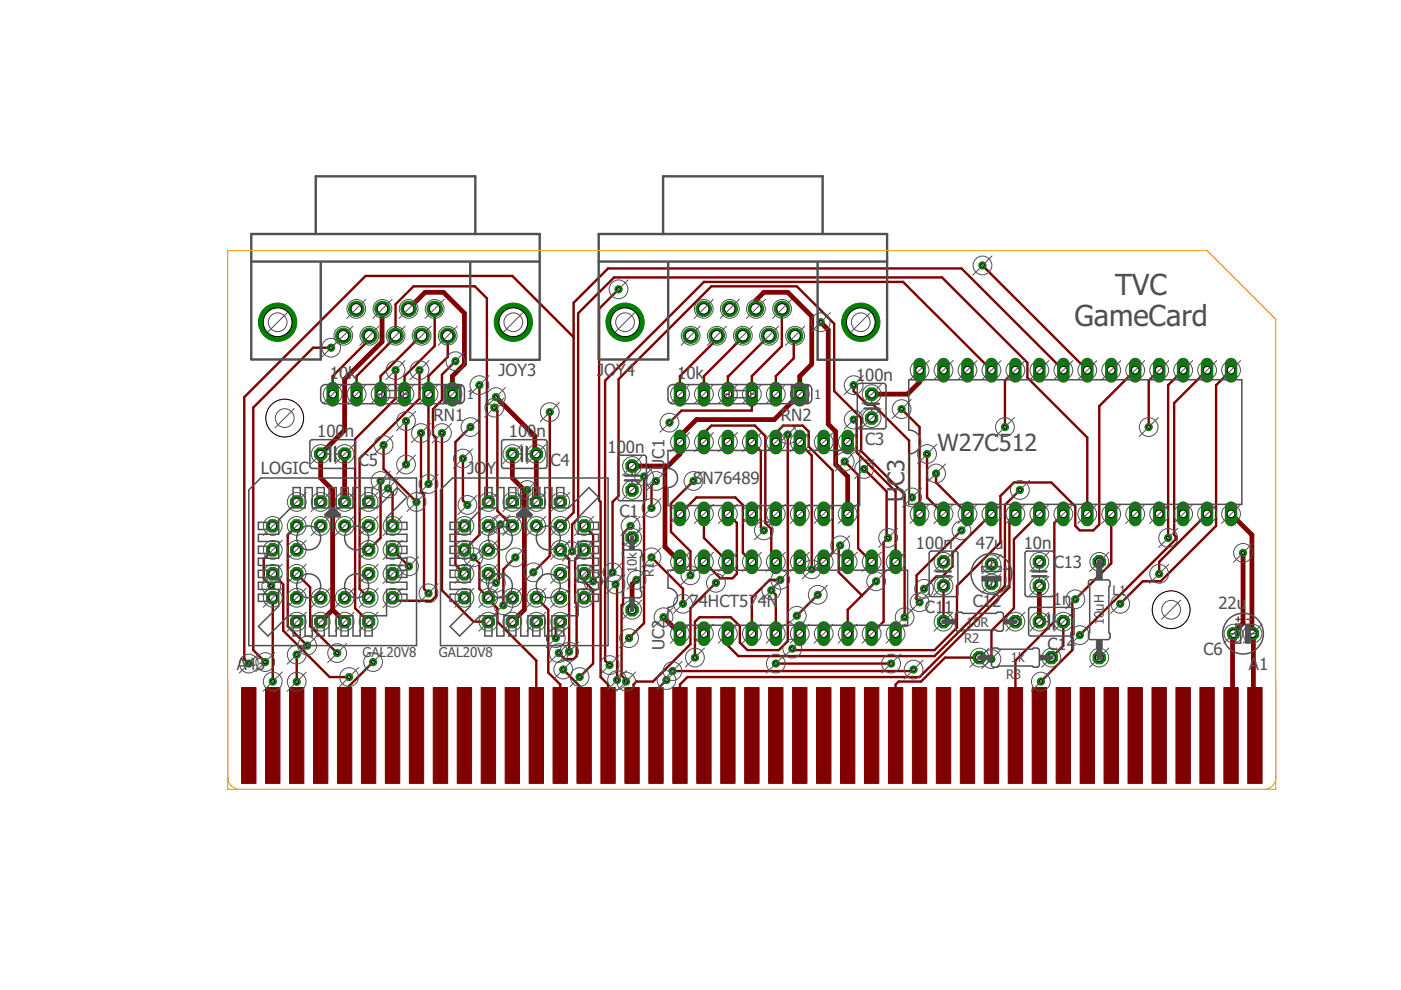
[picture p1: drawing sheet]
<svg xmlns="http://www.w3.org/2000/svg" width="297mm" height="210mm" viewBox="0 0 297 210" stroke-linecap="round" stroke-linejoin="round" font-family="sans-serif">
<defs><g id="words">
<g font-size="6.2" fill="#505050">
<text x="236.4" y="62.5">TVC</text>
<text x="227.8" y="69.1">GameCard</text>
</g>
<g font-size="5" fill="#505050">
<text x="198.8" y="95.6">W27C512</text>
<text x="191.8" y="106.4" transform="rotate(-90 191.8 106.4)">UC3</text>
</g>
<g font-size="3.6" fill="#505050">
<text x="69.9" y="80.4">10</text>
<text x="73.8" y="80.4">k</text>
<text x="105.7" y="79.8">JOY3</text>
<text x="126.6" y="79.8">JOY4</text>
<text x="143.6" y="80.4">10k</text>
<text x="181.5" y="80.8">100n</text>
<text x="91.9" y="89.3">RN1</text>
<text x="165.5" y="89.3">RN2</text>
<text x="67.3" y="92.7">100n</text>
<text x="107.9" y="92.7">100</text>
<text x="113.7" y="92.7">n</text>
<text x="183.4" y="94.4">C3</text>
<text x="55.3" y="100.6">LOGIC</text>
<text x="76.1" y="98.8">C5</text>
<text x="99.1" y="100.6">JOY</text>
<text x="116.7" y="98.8">C4</text>
<text x="128.8" y="96">100n</text>
<text x="140.9" y="99.6" transform="rotate(-90 140.9 99.6)">UC1</text>
<text x="147" y="102.6">SN76489</text>
<text x="131.3" y="109.6">C1</text>
<text x="194.2" y="116.3">100n</text>
<text x="206.9" y="116.5">47u</text>
<text x="217.1" y="116.3">10n</text>
<text x="223.4" y="120.4">C13</text>
<text x="146.2" y="128.8">74HCT574N</text>
<text x="196.1" y="129.9">C1</text>
<text x="200.2" y="129.9">1</text>
<text x="206.3" y="128.8">C12</text>
<text x="223.2" y="128.3">1n</text>
<text x="258.3" y="129.1">22u</text>
<text x="140.9" y="137.9" transform="rotate(-90 140.9 137.9)">UC2</text>
<text x="222.1" y="137.8">C14</text>
<text x="50.2" y="142">A43</text>
<text x="255.2" y="138.9">C6</text>
<text x="264.8" y="142">A1</text>
</g>
<g font-size="2.9" fill="#505050">
<text x="76.9" y="139.3">GAL20V8</text>
<text x="93.1" y="139.3">GAL20V8</text>
</g>
<g font-size="2.8" fill="#505050">
<text x="99" y="84.5">1</text>
<text x="172.6" y="84.5">1</text>
<text x="135" y="121.6" transform="rotate(-90 135 121.6)">10k</text>
<text x="138.6" y="122.4" transform="rotate(-90 138.6 122.4)">R1</text>
<text x="235.9" y="126.2">L1</text>
<text x="204.4" y="136.4">R2</text>
<text x="204.9" y="132.8">10R</text>
<text x="234" y="132.5" transform="rotate(-90 234 132.5)">10uH</text>
<text x="214.3" y="140.5">1</text>
<text x="215.9" y="140.5">k</text>
<text x="213.3" y="144">R3</text>
</g>
</g></defs>
<g fill="#800000" stroke="#800000" stroke-width=".21">
<path d="M229 145.8h3.1v20.3h-3.1z"/>
<path d="M234.1 145.8h3v20.3h-3z"/>
<path d="M239.2 145.8h3v20.3h-3z"/>
<path d="M249.3 145.8h3.1v20.3h-3.1z"/>
<path d="M244.2 145.8h3.1v20.3h-3.1z"/>
<path d="M254.4 145.8h3.1v20.3h-3.1z"/>
<path d="M259.5 145.8h3v20.3h-3z"/>
<path d="M264.5 145.8h3.1v20.3h-3.1z"/>
<path d="M223.9 145.8h3.1v20.3h-3.1z"/>
<path d="M218.8 145.8h3.1v20.3h-3.1z"/>
<path d="M213.8 145.8h3v20.3h-3z"/>
<path d="M208.7 145.8h3v20.3h-3z"/>
<path d="M203.6 145.8h3.1v20.3h-3.1z"/>
<path d="M198.5 145.8h3.1v20.3h-3.1z"/>
<path d="M193.4 145.8h3.1v20.3h-3.1z"/>
<path d="M188.4 145.8h3v20.3h-3z"/>
<path d="M183.3 145.8h3v20.3h-3z"/>
<path d="M178.2 145.8h3.1v20.3h-3.1z"/>
<path d="M173.1 145.8h3.1v20.3h-3.1z"/>
<path d="M168 145.8h3.1v20.3h-3.1z"/>
<path d="M163 145.8h3v20.3h-3z"/>
<path d="M157.9 145.8h3v20.3h-3z"/>
<path d="M152.8 145.8h3.1v20.3h-3.1z"/>
<path d="M147.7 145.8h3.1v20.3h-3.1z"/>
<path d="M142.6 145.8h3.1v20.3h-3.1z"/>
<path d="M137.6 145.8h3v20.3h-3z"/>
<path d="M132.5 145.8h3v20.3h-3z"/>
<path d="M127.4 145.8h3.1v20.3h-3.1z"/>
<path d="M122.3 145.8h3.1v20.3h-3.1z"/>
<path d="M117.3 145.8h3v20.3h-3z"/>
<path d="M112.2 145.8h3v20.3h-3z"/>
<path d="M107.1 145.8h3.1v20.3h-3.1z"/>
<path d="M102 145.8h3.1v20.3h-3.1z"/>
<path d="M96.9 145.8h3.1v20.3h-3.1z"/>
<path d="M91.9 145.8h3v20.3h-3z"/>
<path d="M86.8 145.8h3v20.3h-3z"/>
<path d="M81.7 145.8h3.1v20.3h-3.1z"/>
<path d="M76.6 145.8h3.1v20.3h-3.1z"/>
<path d="M71.5 145.8h3.1v20.3h-3.1z"/>
<path d="M66.5 145.8h3v20.3h-3z"/>
<path d="M61.4 145.8h3v20.3h-3z"/>
<path d="M56.3 145.8h3.1v20.3h-3.1z"/>
<path d="M51.2 145.8h3.1v20.3h-3.1z"/>
</g>
<g fill="none" stroke="#800000" stroke-width="1">
<path d="M81.1 65.5l-.1 7-7.9 7.9v10.8l-5.1 5.1v5l2.5 2.6v25.4M86.6 65.5l3.5-3.5h3.9l4.5 4.4v10.8l-2.6 2.6v3.8M160.3 65.5v-1.8l1.6-1.7h5.1l5.1 5.1v10.1l-2.5 2.6v3.8l-5.4 5.4h-16.5l-3.2 3.1v1.3l-.3 .3v2.6l-2.6 2.5h-7.6M174 68.3l1.6 1.6v20l1.6 1.6v7l2.5 2.5v8M195 78.5v2.5l-2.6 2.6h-7.6M73.1 96.3v10.1M105.1 84.2l8.3 8.3v3.4l.3 .4v10.1M108.6 96.3v5l2.6 2.6M141 98.8v17.2l3.2 3.1M111.2 103.9v25.4l-2.6 2.5M111.2 103.9h.6M261 109l4.4 4.4v20.6l.2 .3h.1v20.7l.4 .3v.6l.2-.2"/>
<path d="M263.5 117.2v14.9l-1.9 1.9-.1 .3h-.2v20.7l-.3 .3v.6l-.3-.2M70.5 129.3l-2.5 2.5M70.5 129.3l2.6 2.5M135 122.9l-1 1v5.4M140.7 130.9l3.5 3.4M220.4 124.2v7.6"/>
</g>
<g fill="none" stroke="#800000" stroke-width=".51">
<path d="M208.3 56.3l22.2 22.2M70.2 73.7h-3.8l-12.7 12.7v51.4l2.5 2.6M78.3 71.2l-.2 .2v.7l-7.6 7.7v3.8M83.9 78.5v6l-8.6 8.6v35.9l2.8 2.8M88.9 78.5v6l-12.7 12.7v27.6l1.9 1.9M89.4 71.2l-8.7 8.6v3.8M92.2 65.5v7.9l-6.4 6.4v3.8M94.9 71.2v4.5l-4.1 4.1v22.8M96.6 76.6l-2.9 2.8v5.4l-1.9 1.9v5.4l.6 .7v33.6l-.9 1h-7.3l-1-.7M121.6 71.5l-13-13h-31.1l-25.7 25.7v55.5l.9 1M131.1 61.3l-4.1 4.2v40.6l.3 .3v37.2l1.6 1.5v10.8M152 71.2l-.2 .2v.7l-7.6 7.7v3.8"/>
<path d="M157.5 71.2l-.6 .6v.3l-7.7 7.7v3.8M163 71.2l-8.7 8.6v3.8M165.8 65.5v7.9l-6.4 6.4v7.3h-14.9l-2.6 2.5M168.6 71.2l-.3 .3v4.4l-3.8 3.9v3.8M210.2 78.5l-18.7-18.7h-42.3l-20.9 20.9v59.4l.9 .9M215.3 78.5l-2.2 2.2v9.9M225.4 78.5l-21.5-21.6h-75l-7.3 7.3v44.4l-2.8 2.9M240.7 78.5l-7.6 7.6v25.1l-1.3 1.3h-2.9l-.9-1v-4.1l-5.1-5.1h-7.9l-2.9 2.9v9.8l-9.2 9.2v8.9l-4.8 4.7h-30.1v-.3M245.8 78.5l-2.3 2.2v9.9M250.8 78.5l-3.1 3.2v32.3M255.9 78.5l-7 7v27.9l.4 .3v.7l-20.4 20.3M261 78.5l-3.2 3.2v29.8l-11.7 11.8h-3.8l-4.8 4.7"/>
<path d="M75.6 83.6v-3.8l8.3-8.3v-7l3.8-3.8h13l2.5 2.5v42.9l.3 .3M81.3 94.4v5l7 7M86.1 89.3v9.2M89.3 91.8v12.4l.6 .6v20l.9 1M93.7 91.8v33.4l6.7 6.6h3.1M98.1 97.2v8.9l1 1M99.7 90.6l-3.1 3.1v26.1l1.9 1.9M101.6 81.7v31.7l-3.1 3.2M104.8 86.4l.7 .7v21.2l3.1 3.2M116.6 87.4v30.5l-3.5 3.4M149.2 93.7v-1.9l1.6-1.6h9.2l2.3 2.3v18.4l1.2 1.2v6.1l1 .9M159.4 93.7l1.9 1.9v16.2l.6 .7"/>
<path d="M164.5 93.7v-1.9l1.6-1.6h4.1l1.3 1.3v3.2l5.1 5.1v17.4l-2 1.9M167 92.1v43.8l-1.9 1.9h-6.6l-1.6-1.6v-3.4l-1.9-1.9h-6.7l-1 .9v7.6M169.6 93.7v.3l2.5 2.6v24.1M179.1 97.9l2.8 2.8v15.6l2.9 2.8M181 81.7v1.2l2.9 2.9h1.2l7.6 7.6v11.4l.7 .7M181 89l.6 .6v6.3l8.3 8.3v14.9M183.2 99.4l4.8 4.8v9.8h.3l-1 1v16.8l-2.5 2.5M191.2 86.7l3.8 3.9v18.4M196.6 96.3v9.2l3.4 3.5M57.8 116.6l-1.9 1.9v4.1l1.6 1.6M62.9 111.5l-1.9 1.9v19.4l4.1 4.1M80.7 102v12l-2.6 2.6"/>
<path d="M82.3 103.6l.9 .9v7M83.2 116.6l3.5 3.5M100.4 118.2l1.2 1.2v5.4l1.9 1.9v.4l2 1.9v2.8l8.2 8.3v7.6l-1.3 7 1.3 1.2M106.1 111.2l-.3 .3v11.4l-.7 .7M109.3 118.2l-2.6 2.5v7.6M118.8 116.6l1.9 1.9v19.7M123.8 111.5l2 1.9v9.9M123.8 116.6l-1.9 1.9v9.2l.4 .3v11.1l-.7 .6h-1.9l-1.2-1.2M133.7 111.5l-1.6 1.6v14.9l-.3 .3v14.9l.9 1v.3M136.5 101v31.1l-3.1 3.2M138.1 118.2l6.7 6.6v3.2M139.1 102l-1 .9v4.8"/>
<path d="M144.2 109l3.5-3.5h8.2l1.6 1.6v10.1l1.9 1.9M147 102l-4.7 4.7v6.1l4.1 4.1v5.1M149.2 109v5l5.1 5.1M154.3 109l1.9 1.9v10.8l-.9 .9h-2.6l-3.5-3.5M178.1 115.6l-.3 .4v5.3l5 5M198.5 100.4v1.9l6.6 6.7M203.9 112.5l-9.6 9.5v5.1l.7 .6M210.2 109l-8.2 8.2v2.9l-2.3 2.2h-1.2l-2.6 2.5M215.3 109l-1.3 1.2v14.3l-19 19.1h-49.2l-1.6 1.5v10.8M216.2 103.9l-3.1 3.2v17.1l-15 14.9h-41.6l-2.2-2.2v-2.6M220.4 109l-5.4 5.4v14.6l-4.8 4.7v6M225.4 109l-1.9 1.9v20.9l-8.2 8.3v9.5h.6l.7 5.1-1.3 1.2"/>
<path d="M230.5 109v-16.2l-12.7-12.7v-3.2l-18.1-18.1h-69.5l-7.6 7.6v43.5l-1.3 1.3v5.7M235.6 109v10.4l-8.2 8.3v10.1l-6.7 6.7M255.9 109l-10.1 10.1v2.6M57.8 121.7l2.2 2.2v9.8l9.9 9.9h4.1M57.8 126.7v17.8M62.9 121.7l2.9 2.8v8.3l5.7 5.7M62.9 138.8v5.7M113.7 126.7l2.5 2.6v13.3l2.6 2.5v10.8M118.8 131.8l-1 1v2.5M123.8 121.7v1.6l2 1.9v15.5l-2.9 2.9M129.9 121.3v-14.9l1.2-1.2v-24.8l19.7-19.7h18.1l8 7.9v14.3l5.7 5.7v7l9.2 9.2v26.1M130.5 123.9l.3 .3v20"/>
<path d="M151.8 123.6l-5.4 5.4v7.6l-7.9 7.9h-3.5l-.7 .6v10.5l-.3 .3M163.5 125.2l1 .9v8.2M165.4 122.9h-2.2l-3.8 3.8v7.6M173.4 126.1l-4.5 4.5M182.8 126.3l-3.1 3v5M185.8 123.3l-3 3M200 124.2v7.6M207.7 139.4h-7.3l-5.1 5.1h-4.8l-.6 .6v10.8M225.4 131.8v5.1l-2.5 2.5M79.1 140.4l-6 6v9.5M119.4 142l4.4 4.4v9.5M141.3 144.2l-2.2 2.2v9.5"/>
<path d="M164.5 140.7h24.4M193.7 142l-.3 .3h-50.8"/>
</g>
<circle cx="184.8" cy="83.6" r="1.42" fill="#008000" stroke="#008000" stroke-width=".21"/>
<circle cx="184.8" cy="83.6" r=".8" fill="#fff" stroke="#000" stroke-width=".21"/>
<circle cx="184.8" cy="88.6" r="1.42" fill="#008000" stroke="#008000" stroke-width=".21"/>
<circle cx="184.8" cy="88.6" r=".8" fill="#fff" stroke="#000" stroke-width=".21"/>
<circle cx="265.6" cy="134.3" r="1.42" fill="#008000" stroke="#008000" stroke-width=".21"/>
<circle cx="265.6" cy="134.3" r=".8" fill="#fff" stroke="#000" stroke-width=".21"/>
<circle cx="261.5" cy="134.3" r="1.31" fill="#008000" stroke="#008000" stroke-width=".21"/>
<circle cx="261.5" cy="134.3" r=".8" fill="#fff" stroke="#000" stroke-width=".21"/>
<path d="M195 107.6v2.7" fill="none" stroke="#008000" stroke-width="2.6"/>
<circle cx="195" cy="109" r=".8" fill="#fff" stroke="#000" stroke-width=".21"/>
<path d="M200 107.6v2.7" fill="none" stroke="#008000" stroke-width="2.6"/>
<circle cx="200" cy="109" r=".8" fill="#fff" stroke="#000" stroke-width=".21"/>
<path d="M205.1 107.6v2.7" fill="none" stroke="#008000" stroke-width="2.6"/>
<circle cx="205.1" cy="109" r=".8" fill="#fff" stroke="#000" stroke-width=".21"/>
<path d="M210.2 107.6v2.7" fill="none" stroke="#008000" stroke-width="2.6"/>
<circle cx="210.2" cy="109" r=".8" fill="#fff" stroke="#000" stroke-width=".21"/>
<path d="M215.3 107.6v2.7" fill="none" stroke="#008000" stroke-width="2.6"/>
<circle cx="215.3" cy="109" r=".8" fill="#fff" stroke="#000" stroke-width=".21"/>
<path d="M220.4 107.6v2.7" fill="none" stroke="#008000" stroke-width="2.6"/>
<circle cx="220.4" cy="109" r=".8" fill="#fff" stroke="#000" stroke-width=".21"/>
<path d="M225.4 107.6v2.7" fill="none" stroke="#008000" stroke-width="2.6"/>
<circle cx="225.4" cy="109" r=".8" fill="#fff" stroke="#000" stroke-width=".21"/>
<path d="M230.5 107.6v2.7" fill="none" stroke="#008000" stroke-width="2.6"/>
<circle cx="230.5" cy="109" r=".8" fill="#fff" stroke="#000" stroke-width=".21"/>
<path d="M235.6 107.6v2.7" fill="none" stroke="#008000" stroke-width="2.6"/>
<circle cx="235.6" cy="109" r=".8" fill="#fff" stroke="#000" stroke-width=".21"/>
<path d="M240.7 107.6v2.7" fill="none" stroke="#008000" stroke-width="2.6"/>
<circle cx="240.7" cy="109" r=".8" fill="#fff" stroke="#000" stroke-width=".21"/>
<path d="M245.8 107.6v2.7" fill="none" stroke="#008000" stroke-width="2.6"/>
<circle cx="245.8" cy="109" r=".8" fill="#fff" stroke="#000" stroke-width=".21"/>
<path d="M250.8 107.6v2.7" fill="none" stroke="#008000" stroke-width="2.6"/>
<circle cx="250.8" cy="109" r=".8" fill="#fff" stroke="#000" stroke-width=".21"/>
<path d="M255.9 107.6v2.7" fill="none" stroke="#008000" stroke-width="2.6"/>
<circle cx="255.9" cy="109" r=".8" fill="#fff" stroke="#000" stroke-width=".21"/>
<path d="M261 107.6v2.7" fill="none" stroke="#008000" stroke-width="2.6"/>
<circle cx="261" cy="109" r=".8" fill="#fff" stroke="#000" stroke-width=".21"/>
<path d="M261 77.2v2.6" fill="none" stroke="#008000" stroke-width="2.6"/>
<circle cx="261" cy="78.5" r=".8" fill="#fff" stroke="#000" stroke-width=".21"/>
<path d="M255.9 77.2v2.6" fill="none" stroke="#008000" stroke-width="2.6"/>
<circle cx="255.9" cy="78.5" r=".8" fill="#fff" stroke="#000" stroke-width=".21"/>
<path d="M250.8 77.2v2.6" fill="none" stroke="#008000" stroke-width="2.6"/>
<circle cx="250.8" cy="78.5" r=".8" fill="#fff" stroke="#000" stroke-width=".21"/>
<path d="M245.8 77.2v2.6" fill="none" stroke="#008000" stroke-width="2.6"/>
<circle cx="245.8" cy="78.5" r=".8" fill="#fff" stroke="#000" stroke-width=".21"/>
<path d="M240.7 77.2v2.6" fill="none" stroke="#008000" stroke-width="2.6"/>
<circle cx="240.7" cy="78.5" r=".8" fill="#fff" stroke="#000" stroke-width=".21"/>
<path d="M235.6 77.2v2.6" fill="none" stroke="#008000" stroke-width="2.6"/>
<circle cx="235.6" cy="78.5" r=".8" fill="#fff" stroke="#000" stroke-width=".21"/>
<path d="M230.5 77.2v2.6" fill="none" stroke="#008000" stroke-width="2.6"/>
<circle cx="230.5" cy="78.5" r=".8" fill="#fff" stroke="#000" stroke-width=".21"/>
<path d="M225.4 77.2v2.6" fill="none" stroke="#008000" stroke-width="2.6"/>
<circle cx="225.4" cy="78.5" r=".8" fill="#fff" stroke="#000" stroke-width=".21"/>
<path d="M220.4 77.2v2.6" fill="none" stroke="#008000" stroke-width="2.6"/>
<circle cx="220.4" cy="78.5" r=".8" fill="#fff" stroke="#000" stroke-width=".21"/>
<path d="M215.3 77.2v2.6" fill="none" stroke="#008000" stroke-width="2.6"/>
<circle cx="215.3" cy="78.5" r=".8" fill="#fff" stroke="#000" stroke-width=".21"/>
<path d="M210.2 77.2v2.6" fill="none" stroke="#008000" stroke-width="2.6"/>
<circle cx="210.2" cy="78.5" r=".8" fill="#fff" stroke="#000" stroke-width=".21"/>
<path d="M205.1 77.2v2.6" fill="none" stroke="#008000" stroke-width="2.6"/>
<circle cx="205.1" cy="78.5" r=".8" fill="#fff" stroke="#000" stroke-width=".21"/>
<path d="M200 77.2v2.6" fill="none" stroke="#008000" stroke-width="2.6"/>
<circle cx="200" cy="78.5" r=".8" fill="#fff" stroke="#000" stroke-width=".21"/>
<path d="M195 77.2v2.6" fill="none" stroke="#008000" stroke-width="2.6"/>
<circle cx="195" cy="78.5" r=".8" fill="#fff" stroke="#000" stroke-width=".21"/>
<path d="M144.2 107.6v2.7" fill="none" stroke="#008000" stroke-width="2.6"/>
<circle cx="144.2" cy="109" r=".8" fill="#fff" stroke="#000" stroke-width=".21"/>
<path d="M149.2 107.6v2.7" fill="none" stroke="#008000" stroke-width="2.6"/>
<circle cx="149.2" cy="109" r=".8" fill="#fff" stroke="#000" stroke-width=".21"/>
<path d="M174.6 107.6v2.7" fill="none" stroke="#008000" stroke-width="2.6"/>
<circle cx="174.6" cy="109" r=".8" fill="#fff" stroke="#000" stroke-width=".21"/>
<path d="M179.7 107.6v2.7" fill="none" stroke="#008000" stroke-width="2.6"/>
<circle cx="179.7" cy="109" r=".8" fill="#fff" stroke="#000" stroke-width=".21"/>
<path d="M154.3 107.6v2.7" fill="none" stroke="#008000" stroke-width="2.6"/>
<circle cx="154.3" cy="109" r=".8" fill="#fff" stroke="#000" stroke-width=".21"/>
<path d="M159.4 107.6v2.7" fill="none" stroke="#008000" stroke-width="2.6"/>
<circle cx="159.4" cy="109" r=".8" fill="#fff" stroke="#000" stroke-width=".21"/>
<path d="M169.6 107.6v2.7" fill="none" stroke="#008000" stroke-width="2.6"/>
<circle cx="169.6" cy="109" r=".8" fill="#fff" stroke="#000" stroke-width=".21"/>
<path d="M164.5 107.6v2.7" fill="none" stroke="#008000" stroke-width="2.6"/>
<circle cx="164.5" cy="109" r=".8" fill="#fff" stroke="#000" stroke-width=".21"/>
<path d="M179.7 92.4v2.6" fill="none" stroke="#008000" stroke-width="2.6"/>
<circle cx="179.7" cy="93.7" r=".8" fill="#fff" stroke="#000" stroke-width=".21"/>
<path d="M174.6 92.4v2.6" fill="none" stroke="#008000" stroke-width="2.6"/>
<circle cx="174.6" cy="93.7" r=".8" fill="#fff" stroke="#000" stroke-width=".21"/>
<path d="M169.6 92.4v2.6" fill="none" stroke="#008000" stroke-width="2.6"/>
<circle cx="169.6" cy="93.7" r=".8" fill="#fff" stroke="#000" stroke-width=".21"/>
<path d="M164.5 92.4v2.6" fill="none" stroke="#008000" stroke-width="2.6"/>
<circle cx="164.5" cy="93.7" r=".8" fill="#fff" stroke="#000" stroke-width=".21"/>
<path d="M159.4 92.4v2.6" fill="none" stroke="#008000" stroke-width="2.6"/>
<circle cx="159.4" cy="93.7" r=".8" fill="#fff" stroke="#000" stroke-width=".21"/>
<path d="M154.3 92.4v2.6" fill="none" stroke="#008000" stroke-width="2.6"/>
<circle cx="154.3" cy="93.7" r=".8" fill="#fff" stroke="#000" stroke-width=".21"/>
<path d="M149.2 92.4v2.6" fill="none" stroke="#008000" stroke-width="2.6"/>
<circle cx="149.2" cy="93.7" r=".8" fill="#fff" stroke="#000" stroke-width=".21"/>
<path d="M144.2 92.4v2.6" fill="none" stroke="#008000" stroke-width="2.6"/>
<circle cx="144.2" cy="93.7" r=".8" fill="#fff" stroke="#000" stroke-width=".21"/>
<path d="M144.2 133v2.7" fill="none" stroke="#008000" stroke-width="2.6"/>
<circle cx="144.2" cy="134.3" r=".8" fill="#fff" stroke="#000" stroke-width=".21"/>
<path d="M149.2 133v2.7" fill="none" stroke="#008000" stroke-width="2.6"/>
<circle cx="149.2" cy="134.3" r=".8" fill="#fff" stroke="#000" stroke-width=".21"/>
<path d="M174.6 133v2.7" fill="none" stroke="#008000" stroke-width="2.6"/>
<circle cx="174.6" cy="134.3" r=".8" fill="#fff" stroke="#000" stroke-width=".21"/>
<path d="M179.7 133v2.7" fill="none" stroke="#008000" stroke-width="2.6"/>
<circle cx="179.7" cy="134.3" r=".8" fill="#fff" stroke="#000" stroke-width=".21"/>
<path d="M154.3 133v2.7" fill="none" stroke="#008000" stroke-width="2.6"/>
<circle cx="154.3" cy="134.3" r=".8" fill="#fff" stroke="#000" stroke-width=".21"/>
<path d="M159.4 133v2.7" fill="none" stroke="#008000" stroke-width="2.6"/>
<circle cx="159.4" cy="134.3" r=".8" fill="#fff" stroke="#000" stroke-width=".21"/>
<path d="M169.6 133v2.7" fill="none" stroke="#008000" stroke-width="2.6"/>
<circle cx="169.6" cy="134.3" r=".8" fill="#fff" stroke="#000" stroke-width=".21"/>
<path d="M164.5 133v2.7" fill="none" stroke="#008000" stroke-width="2.6"/>
<circle cx="164.5" cy="134.3" r=".8" fill="#fff" stroke="#000" stroke-width=".21"/>
<path d="M184.8 133v2.7" fill="none" stroke="#008000" stroke-width="2.6"/>
<circle cx="184.8" cy="134.3" r=".8" fill="#fff" stroke="#000" stroke-width=".21"/>
<path d="M189.9 133v2.7" fill="none" stroke="#008000" stroke-width="2.6"/>
<circle cx="189.9" cy="134.3" r=".8" fill="#fff" stroke="#000" stroke-width=".21"/>
<path d="M189.9 117.8v2.6" fill="none" stroke="#008000" stroke-width="2.6"/>
<circle cx="189.9" cy="119.1" r=".8" fill="#fff" stroke="#000" stroke-width=".21"/>
<path d="M184.8 117.8v2.6" fill="none" stroke="#008000" stroke-width="2.6"/>
<circle cx="184.8" cy="119.1" r=".8" fill="#fff" stroke="#000" stroke-width=".21"/>
<path d="M179.7 117.8v2.6" fill="none" stroke="#008000" stroke-width="2.6"/>
<circle cx="179.7" cy="119.1" r=".8" fill="#fff" stroke="#000" stroke-width=".21"/>
<path d="M174.6 117.8v2.6" fill="none" stroke="#008000" stroke-width="2.6"/>
<circle cx="174.6" cy="119.1" r=".8" fill="#fff" stroke="#000" stroke-width=".21"/>
<path d="M169.6 117.8v2.6" fill="none" stroke="#008000" stroke-width="2.6"/>
<circle cx="169.6" cy="119.1" r=".8" fill="#fff" stroke="#000" stroke-width=".21"/>
<path d="M164.5 117.8v2.6" fill="none" stroke="#008000" stroke-width="2.6"/>
<circle cx="164.5" cy="119.1" r=".8" fill="#fff" stroke="#000" stroke-width=".21"/>
<path d="M159.4 117.8v2.6" fill="none" stroke="#008000" stroke-width="2.6"/>
<circle cx="159.4" cy="119.1" r=".8" fill="#fff" stroke="#000" stroke-width=".21"/>
<path d="M154.3 117.8v2.6" fill="none" stroke="#008000" stroke-width="2.6"/>
<circle cx="154.3" cy="119.1" r=".8" fill="#fff" stroke="#000" stroke-width=".21"/>
<path d="M149.2 117.8v2.6" fill="none" stroke="#008000" stroke-width="2.6"/>
<circle cx="149.2" cy="119.1" r=".8" fill="#fff" stroke="#000" stroke-width=".21"/>
<path d="M144.2 117.8v2.6" fill="none" stroke="#008000" stroke-width="2.6"/>
<circle cx="144.2" cy="119.1" r=".8" fill="#fff" stroke="#000" stroke-width=".21"/>
<circle cx="134" cy="114" r="1.42" fill="#008000" stroke="#008000" stroke-width=".21"/>
<circle cx="134" cy="114" r=".8" fill="#fff" stroke="#000" stroke-width=".21"/>
<circle cx="134" cy="129.3" r="1.42" fill="#008000" stroke="#008000" stroke-width=".21"/>
<circle cx="134" cy="129.3" r=".8" fill="#fff" stroke="#000" stroke-width=".21"/>
<circle cx="200" cy="119.1" r="1.42" fill="#008000" stroke="#008000" stroke-width=".21"/>
<circle cx="200" cy="119.1" r=".8" fill="#fff" stroke="#000" stroke-width=".21"/>
<circle cx="200" cy="124.2" r="1.42" fill="#008000" stroke="#008000" stroke-width=".21"/>
<circle cx="200" cy="124.2" r=".8" fill="#fff" stroke="#000" stroke-width=".21"/>
<circle cx="215.3" cy="131.8" r="1.42" fill="#008000" stroke="#008000" stroke-width=".21"/>
<circle cx="215.3" cy="131.8" r=".8" fill="#fff" stroke="#000" stroke-width=".21"/>
<circle cx="200" cy="131.8" r="1.42" fill="#008000" stroke="#008000" stroke-width=".21"/>
<circle cx="200" cy="131.8" r=".8" fill="#fff" stroke="#000" stroke-width=".21"/>
<circle cx="210.2" cy="123.7" r="1.42" fill="#008000" stroke="#008000" stroke-width=".21"/>
<circle cx="210.2" cy="123.7" r=".8" fill="#fff" stroke="#000" stroke-width=".21"/>
<circle cx="210.2" cy="119.6" r="1.31" fill="#008000" stroke="#008000" stroke-width=".21"/>
<circle cx="210.2" cy="119.6" r=".8" fill="#fff" stroke="#000" stroke-width=".21"/>
<circle cx="220.4" cy="119.1" r="1.42" fill="#008000" stroke="#008000" stroke-width=".21"/>
<circle cx="220.4" cy="119.1" r=".8" fill="#fff" stroke="#000" stroke-width=".21"/>
<circle cx="220.4" cy="124.2" r="1.42" fill="#008000" stroke="#008000" stroke-width=".21"/>
<circle cx="220.4" cy="124.2" r=".8" fill="#fff" stroke="#000" stroke-width=".21"/>
<circle cx="233.1" cy="139.4" r="1.42" fill="#008000" stroke="#008000" stroke-width=".21"/>
<circle cx="233.1" cy="139.4" r=".8" fill="#fff" stroke="#000" stroke-width=".21"/>
<circle cx="233.1" cy="119.1" r="1.42" fill="#008000" stroke="#008000" stroke-width=".21"/>
<circle cx="233.1" cy="119.1" r=".8" fill="#fff" stroke="#000" stroke-width=".21"/>
<circle cx="225.4" cy="131.8" r="1.42" fill="#008000" stroke="#008000" stroke-width=".21"/>
<circle cx="225.4" cy="131.8" r=".8" fill="#fff" stroke="#000" stroke-width=".21"/>
<circle cx="220.4" cy="131.8" r="1.42" fill="#008000" stroke="#008000" stroke-width=".21"/>
<circle cx="220.4" cy="131.8" r=".8" fill="#fff" stroke="#000" stroke-width=".21"/>
<circle cx="73.1" cy="111.5" r="1.31" fill="#008000" stroke="#008000" stroke-width=".21"/>
<circle cx="73.1" cy="111.5" r=".8" fill="#fff" stroke="#000" stroke-width=".21"/>
<circle cx="68" cy="106.4" r="1.42" fill="#008000" stroke="#008000" stroke-width=".21"/>
<circle cx="68" cy="106.4" r=".8" fill="#fff" stroke="#000" stroke-width=".21"/>
<circle cx="68" cy="111.5" r="1.42" fill="#008000" stroke="#008000" stroke-width=".21"/>
<circle cx="68" cy="111.5" r=".8" fill="#fff" stroke="#000" stroke-width=".21"/>
<circle cx="62.9" cy="106.4" r="1.42" fill="#008000" stroke="#008000" stroke-width=".21"/>
<circle cx="62.9" cy="106.4" r=".8" fill="#fff" stroke="#000" stroke-width=".21"/>
<circle cx="57.8" cy="111.5" r="1.42" fill="#008000" stroke="#008000" stroke-width=".21"/>
<circle cx="57.8" cy="111.5" r=".8" fill="#fff" stroke="#000" stroke-width=".21"/>
<circle cx="62.9" cy="111.5" r="1.42" fill="#008000" stroke="#008000" stroke-width=".21"/>
<circle cx="62.9" cy="111.5" r=".8" fill="#fff" stroke="#000" stroke-width=".21"/>
<circle cx="57.8" cy="116.6" r="1.42" fill="#008000" stroke="#008000" stroke-width=".21"/>
<circle cx="57.8" cy="116.6" r=".8" fill="#fff" stroke="#000" stroke-width=".21"/>
<circle cx="62.9" cy="116.6" r="1.42" fill="#008000" stroke="#008000" stroke-width=".21"/>
<circle cx="62.9" cy="116.6" r=".8" fill="#fff" stroke="#000" stroke-width=".21"/>
<circle cx="57.8" cy="121.7" r="1.42" fill="#008000" stroke="#008000" stroke-width=".21"/>
<circle cx="57.8" cy="121.7" r=".8" fill="#fff" stroke="#000" stroke-width=".21"/>
<circle cx="62.9" cy="121.7" r="1.42" fill="#008000" stroke="#008000" stroke-width=".21"/>
<circle cx="62.9" cy="121.7" r=".8" fill="#fff" stroke="#000" stroke-width=".21"/>
<circle cx="57.8" cy="126.7" r="1.42" fill="#008000" stroke="#008000" stroke-width=".21"/>
<circle cx="57.8" cy="126.7" r=".8" fill="#fff" stroke="#000" stroke-width=".21"/>
<circle cx="62.9" cy="131.8" r="1.42" fill="#008000" stroke="#008000" stroke-width=".21"/>
<circle cx="62.9" cy="131.8" r=".8" fill="#fff" stroke="#000" stroke-width=".21"/>
<circle cx="62.9" cy="126.7" r="1.42" fill="#008000" stroke="#008000" stroke-width=".21"/>
<circle cx="62.9" cy="126.7" r=".8" fill="#fff" stroke="#000" stroke-width=".21"/>
<circle cx="68" cy="131.8" r="1.42" fill="#008000" stroke="#008000" stroke-width=".21"/>
<circle cx="68" cy="131.8" r=".8" fill="#fff" stroke="#000" stroke-width=".21"/>
<circle cx="68" cy="126.7" r="1.42" fill="#008000" stroke="#008000" stroke-width=".21"/>
<circle cx="68" cy="126.7" r=".8" fill="#fff" stroke="#000" stroke-width=".21"/>
<circle cx="73.1" cy="131.8" r="1.42" fill="#008000" stroke="#008000" stroke-width=".21"/>
<circle cx="73.1" cy="131.8" r=".8" fill="#fff" stroke="#000" stroke-width=".21"/>
<circle cx="73.1" cy="126.7" r="1.42" fill="#008000" stroke="#008000" stroke-width=".21"/>
<circle cx="73.1" cy="126.7" r=".8" fill="#fff" stroke="#000" stroke-width=".21"/>
<circle cx="78.1" cy="131.8" r="1.42" fill="#008000" stroke="#008000" stroke-width=".21"/>
<circle cx="78.1" cy="131.8" r=".8" fill="#fff" stroke="#000" stroke-width=".21"/>
<circle cx="83.2" cy="126.7" r="1.42" fill="#008000" stroke="#008000" stroke-width=".21"/>
<circle cx="83.2" cy="126.7" r=".8" fill="#fff" stroke="#000" stroke-width=".21"/>
<circle cx="78.1" cy="126.7" r="1.42" fill="#008000" stroke="#008000" stroke-width=".21"/>
<circle cx="78.1" cy="126.7" r=".8" fill="#fff" stroke="#000" stroke-width=".21"/>
<circle cx="83.2" cy="121.7" r="1.42" fill="#008000" stroke="#008000" stroke-width=".21"/>
<circle cx="83.2" cy="121.7" r=".8" fill="#fff" stroke="#000" stroke-width=".21"/>
<circle cx="78.1" cy="121.7" r="1.42" fill="#008000" stroke="#008000" stroke-width=".21"/>
<circle cx="78.1" cy="121.7" r=".8" fill="#fff" stroke="#000" stroke-width=".21"/>
<circle cx="83.2" cy="116.6" r="1.42" fill="#008000" stroke="#008000" stroke-width=".21"/>
<circle cx="83.2" cy="116.6" r=".8" fill="#fff" stroke="#000" stroke-width=".21"/>
<circle cx="78.1" cy="116.6" r="1.42" fill="#008000" stroke="#008000" stroke-width=".21"/>
<circle cx="78.1" cy="116.6" r=".8" fill="#fff" stroke="#000" stroke-width=".21"/>
<circle cx="83.2" cy="111.5" r="1.42" fill="#008000" stroke="#008000" stroke-width=".21"/>
<circle cx="83.2" cy="111.5" r=".8" fill="#fff" stroke="#000" stroke-width=".21"/>
<circle cx="78.1" cy="106.4" r="1.42" fill="#008000" stroke="#008000" stroke-width=".21"/>
<circle cx="78.1" cy="106.4" r=".8" fill="#fff" stroke="#000" stroke-width=".21"/>
<circle cx="78.1" cy="111.5" r="1.42" fill="#008000" stroke="#008000" stroke-width=".21"/>
<circle cx="78.1" cy="111.5" r=".8" fill="#fff" stroke="#000" stroke-width=".21"/>
<circle cx="73.1" cy="106.4" r="1.42" fill="#008000" stroke="#008000" stroke-width=".21"/>
<circle cx="73.1" cy="106.4" r=".8" fill="#fff" stroke="#000" stroke-width=".21"/>
<path d="M95.9 82.3v2.6" fill="none" stroke="#008000" stroke-width="2.6"/>
<circle cx="95.9" cy="83.6" r=".8" fill="#fff" stroke="#000" stroke-width=".21"/>
<path d="M90.8 82.3v2.6" fill="none" stroke="#008000" stroke-width="2.6"/>
<circle cx="90.8" cy="83.6" r=".8" fill="#fff" stroke="#000" stroke-width=".21"/>
<path d="M85.8 82.3v2.6" fill="none" stroke="#008000" stroke-width="2.6"/>
<circle cx="85.8" cy="83.6" r=".8" fill="#fff" stroke="#000" stroke-width=".21"/>
<path d="M80.7 82.3v2.6" fill="none" stroke="#008000" stroke-width="2.6"/>
<circle cx="80.7" cy="83.6" r=".8" fill="#fff" stroke="#000" stroke-width=".21"/>
<path d="M75.6 82.3v2.6" fill="none" stroke="#008000" stroke-width="2.6"/>
<circle cx="75.6" cy="83.6" r=".8" fill="#fff" stroke="#000" stroke-width=".21"/>
<path d="M70.5 82.3v2.6" fill="none" stroke="#008000" stroke-width="2.6"/>
<circle cx="70.5" cy="83.6" r=".8" fill="#fff" stroke="#000" stroke-width=".21"/>
<path d="M169.6 82.3v2.6" fill="none" stroke="#008000" stroke-width="2.6"/>
<circle cx="169.6" cy="83.6" r=".8" fill="#fff" stroke="#000" stroke-width=".21"/>
<path d="M164.5 82.3v2.6" fill="none" stroke="#008000" stroke-width="2.6"/>
<circle cx="164.5" cy="83.6" r=".8" fill="#fff" stroke="#000" stroke-width=".21"/>
<path d="M159.4 82.3v2.6" fill="none" stroke="#008000" stroke-width="2.6"/>
<circle cx="159.4" cy="83.6" r=".8" fill="#fff" stroke="#000" stroke-width=".21"/>
<path d="M154.3 82.3v2.6" fill="none" stroke="#008000" stroke-width="2.6"/>
<circle cx="154.3" cy="83.6" r=".8" fill="#fff" stroke="#000" stroke-width=".21"/>
<path d="M149.2 82.3v2.6" fill="none" stroke="#008000" stroke-width="2.6"/>
<circle cx="149.2" cy="83.6" r=".8" fill="#fff" stroke="#000" stroke-width=".21"/>
<path d="M144.2 82.3v2.6" fill="none" stroke="#008000" stroke-width="2.6"/>
<circle cx="144.2" cy="83.6" r=".8" fill="#fff" stroke="#000" stroke-width=".21"/>
<circle cx="113.7" cy="111.5" r="1.31" fill="#008000" stroke="#008000" stroke-width=".21"/>
<circle cx="113.7" cy="111.5" r=".8" fill="#fff" stroke="#000" stroke-width=".21"/>
<circle cx="108.6" cy="106.4" r="1.42" fill="#008000" stroke="#008000" stroke-width=".21"/>
<circle cx="108.6" cy="106.4" r=".8" fill="#fff" stroke="#000" stroke-width=".21"/>
<circle cx="108.6" cy="111.5" r="1.42" fill="#008000" stroke="#008000" stroke-width=".21"/>
<circle cx="108.6" cy="111.5" r=".8" fill="#fff" stroke="#000" stroke-width=".21"/>
<circle cx="103.5" cy="106.4" r="1.42" fill="#008000" stroke="#008000" stroke-width=".21"/>
<circle cx="103.5" cy="106.4" r=".8" fill="#fff" stroke="#000" stroke-width=".21"/>
<circle cx="98.5" cy="111.5" r="1.42" fill="#008000" stroke="#008000" stroke-width=".21"/>
<circle cx="98.5" cy="111.5" r=".8" fill="#fff" stroke="#000" stroke-width=".21"/>
<circle cx="103.5" cy="111.5" r="1.42" fill="#008000" stroke="#008000" stroke-width=".21"/>
<circle cx="103.5" cy="111.5" r=".8" fill="#fff" stroke="#000" stroke-width=".21"/>
<circle cx="98.5" cy="116.6" r="1.42" fill="#008000" stroke="#008000" stroke-width=".21"/>
<circle cx="98.5" cy="116.6" r=".8" fill="#fff" stroke="#000" stroke-width=".21"/>
<circle cx="103.5" cy="116.6" r="1.42" fill="#008000" stroke="#008000" stroke-width=".21"/>
<circle cx="103.5" cy="116.6" r=".8" fill="#fff" stroke="#000" stroke-width=".21"/>
<circle cx="98.5" cy="121.7" r="1.42" fill="#008000" stroke="#008000" stroke-width=".21"/>
<circle cx="98.5" cy="121.7" r=".8" fill="#fff" stroke="#000" stroke-width=".21"/>
<circle cx="103.5" cy="121.7" r="1.42" fill="#008000" stroke="#008000" stroke-width=".21"/>
<circle cx="103.5" cy="121.7" r=".8" fill="#fff" stroke="#000" stroke-width=".21"/>
<circle cx="98.5" cy="126.7" r="1.42" fill="#008000" stroke="#008000" stroke-width=".21"/>
<circle cx="98.5" cy="126.7" r=".8" fill="#fff" stroke="#000" stroke-width=".21"/>
<circle cx="103.5" cy="131.8" r="1.42" fill="#008000" stroke="#008000" stroke-width=".21"/>
<circle cx="103.5" cy="131.8" r=".8" fill="#fff" stroke="#000" stroke-width=".21"/>
<circle cx="103.5" cy="126.7" r="1.42" fill="#008000" stroke="#008000" stroke-width=".21"/>
<circle cx="103.5" cy="126.7" r=".8" fill="#fff" stroke="#000" stroke-width=".21"/>
<circle cx="108.6" cy="131.8" r="1.42" fill="#008000" stroke="#008000" stroke-width=".21"/>
<circle cx="108.6" cy="131.8" r=".8" fill="#fff" stroke="#000" stroke-width=".21"/>
<circle cx="108.6" cy="126.7" r="1.42" fill="#008000" stroke="#008000" stroke-width=".21"/>
<circle cx="108.6" cy="126.7" r=".8" fill="#fff" stroke="#000" stroke-width=".21"/>
<circle cx="113.7" cy="131.8" r="1.42" fill="#008000" stroke="#008000" stroke-width=".21"/>
<circle cx="113.7" cy="131.8" r=".8" fill="#fff" stroke="#000" stroke-width=".21"/>
<circle cx="113.7" cy="126.7" r="1.42" fill="#008000" stroke="#008000" stroke-width=".21"/>
<circle cx="113.7" cy="126.7" r=".8" fill="#fff" stroke="#000" stroke-width=".21"/>
<circle cx="118.8" cy="131.8" r="1.42" fill="#008000" stroke="#008000" stroke-width=".21"/>
<circle cx="118.8" cy="131.8" r=".8" fill="#fff" stroke="#000" stroke-width=".21"/>
<circle cx="123.8" cy="126.7" r="1.42" fill="#008000" stroke="#008000" stroke-width=".21"/>
<circle cx="123.8" cy="126.7" r=".8" fill="#fff" stroke="#000" stroke-width=".21"/>
<circle cx="118.8" cy="126.7" r="1.42" fill="#008000" stroke="#008000" stroke-width=".21"/>
<circle cx="118.8" cy="126.7" r=".8" fill="#fff" stroke="#000" stroke-width=".21"/>
<circle cx="123.8" cy="121.7" r="1.42" fill="#008000" stroke="#008000" stroke-width=".21"/>
<circle cx="123.8" cy="121.7" r=".8" fill="#fff" stroke="#000" stroke-width=".21"/>
<circle cx="118.8" cy="121.7" r="1.42" fill="#008000" stroke="#008000" stroke-width=".21"/>
<circle cx="118.8" cy="121.7" r=".8" fill="#fff" stroke="#000" stroke-width=".21"/>
<circle cx="123.8" cy="116.6" r="1.42" fill="#008000" stroke="#008000" stroke-width=".21"/>
<circle cx="123.8" cy="116.6" r=".8" fill="#fff" stroke="#000" stroke-width=".21"/>
<circle cx="118.8" cy="116.6" r="1.42" fill="#008000" stroke="#008000" stroke-width=".21"/>
<circle cx="118.8" cy="116.6" r=".8" fill="#fff" stroke="#000" stroke-width=".21"/>
<circle cx="123.8" cy="111.5" r="1.42" fill="#008000" stroke="#008000" stroke-width=".21"/>
<circle cx="123.8" cy="111.5" r=".8" fill="#fff" stroke="#000" stroke-width=".21"/>
<circle cx="118.8" cy="106.4" r="1.42" fill="#008000" stroke="#008000" stroke-width=".21"/>
<circle cx="118.8" cy="106.4" r=".8" fill="#fff" stroke="#000" stroke-width=".21"/>
<circle cx="118.8" cy="111.5" r="1.42" fill="#008000" stroke="#008000" stroke-width=".21"/>
<circle cx="118.8" cy="111.5" r=".8" fill="#fff" stroke="#000" stroke-width=".21"/>
<circle cx="113.7" cy="106.4" r="1.42" fill="#008000" stroke="#008000" stroke-width=".21"/>
<circle cx="113.7" cy="106.4" r=".8" fill="#fff" stroke="#000" stroke-width=".21"/>
<circle cx="73.1" cy="96.3" r="1.42" fill="#008000" stroke="#008000" stroke-width=".21"/>
<circle cx="73.1" cy="96.3" r=".8" fill="#fff" stroke="#000" stroke-width=".21"/>
<circle cx="68" cy="96.3" r="1.42" fill="#008000" stroke="#008000" stroke-width=".21"/>
<circle cx="68" cy="96.3" r=".8" fill="#fff" stroke="#000" stroke-width=".21"/>
<circle cx="113.7" cy="96.3" r="1.42" fill="#008000" stroke="#008000" stroke-width=".21"/>
<circle cx="113.7" cy="96.3" r=".8" fill="#fff" stroke="#000" stroke-width=".21"/>
<circle cx="108.6" cy="96.3" r="1.42" fill="#008000" stroke="#008000" stroke-width=".21"/>
<circle cx="108.6" cy="96.3" r=".8" fill="#fff" stroke="#000" stroke-width=".21"/>
<circle cx="222.9" cy="139.4" r="1.42" fill="#008000" stroke="#008000" stroke-width=".21"/>
<circle cx="222.9" cy="139.4" r=".8" fill="#fff" stroke="#000" stroke-width=".21"/>
<circle cx="207.7" cy="139.4" r="1.42" fill="#008000" stroke="#008000" stroke-width=".21"/>
<circle cx="207.7" cy="139.4" r=".8" fill="#fff" stroke="#000" stroke-width=".21"/>
<circle cx="134" cy="98.8" r="1.42" fill="#008000" stroke="#008000" stroke-width=".21"/>
<circle cx="134" cy="98.8" r=".8" fill="#fff" stroke="#000" stroke-width=".21"/>
<circle cx="134" cy="103.9" r="1.42" fill="#008000" stroke="#008000" stroke-width=".21"/>
<circle cx="134" cy="103.9" r=".8" fill="#fff" stroke="#000" stroke-width=".21"/>
<circle cx="94.9" cy="71.2" r="1.63" fill="#008000" stroke="#008000" stroke-width=".21"/>
<circle cx="94.9" cy="71.2" r="1.1" fill="#fff" stroke="#000" stroke-width=".21"/>
<circle cx="89.4" cy="71.2" r="1.63" fill="#008000" stroke="#008000" stroke-width=".21"/>
<circle cx="89.4" cy="71.2" r="1.1" fill="#fff" stroke="#000" stroke-width=".21"/>
<circle cx="83.9" cy="71.2" r="1.63" fill="#008000" stroke="#008000" stroke-width=".21"/>
<circle cx="83.9" cy="71.2" r="1.1" fill="#fff" stroke="#000" stroke-width=".21"/>
<circle cx="78.3" cy="71.2" r="1.63" fill="#008000" stroke="#008000" stroke-width=".21"/>
<circle cx="78.3" cy="71.2" r="1.1" fill="#fff" stroke="#000" stroke-width=".21"/>
<circle cx="72.8" cy="71.2" r="1.63" fill="#008000" stroke="#008000" stroke-width=".21"/>
<circle cx="72.8" cy="71.2" r="1.1" fill="#fff" stroke="#000" stroke-width=".21"/>
<circle cx="92.2" cy="65.5" r="1.63" fill="#008000" stroke="#008000" stroke-width=".21"/>
<circle cx="92.2" cy="65.5" r="1.1" fill="#fff" stroke="#000" stroke-width=".21"/>
<circle cx="86.6" cy="65.5" r="1.63" fill="#008000" stroke="#008000" stroke-width=".21"/>
<circle cx="86.6" cy="65.5" r="1.1" fill="#fff" stroke="#000" stroke-width=".21"/>
<circle cx="81.1" cy="65.5" r="1.63" fill="#008000" stroke="#008000" stroke-width=".21"/>
<circle cx="81.1" cy="65.5" r="1.1" fill="#fff" stroke="#000" stroke-width=".21"/>
<circle cx="75.5" cy="65.5" r="1.63" fill="#008000" stroke="#008000" stroke-width=".21"/>
<circle cx="75.5" cy="65.5" r="1.1" fill="#fff" stroke="#000" stroke-width=".21"/>
<circle cx="108.8" cy="68.3" r="4.1" fill="#008000" stroke="#008000" stroke-width=".21"/>
<circle cx="108.8" cy="68.3" r="3" fill="#fff" stroke="#000" stroke-width=".21"/>
<circle cx="58.9" cy="68.3" r="4.1" fill="#008000" stroke="#008000" stroke-width=".21"/>
<circle cx="58.9" cy="68.3" r="3" fill="#fff" stroke="#000" stroke-width=".21"/>
<circle cx="168.6" cy="71.2" r="1.63" fill="#008000" stroke="#008000" stroke-width=".21"/>
<circle cx="168.6" cy="71.2" r="1.1" fill="#fff" stroke="#000" stroke-width=".21"/>
<circle cx="163" cy="71.2" r="1.63" fill="#008000" stroke="#008000" stroke-width=".21"/>
<circle cx="163" cy="71.2" r="1.1" fill="#fff" stroke="#000" stroke-width=".21"/>
<circle cx="157.5" cy="71.2" r="1.63" fill="#008000" stroke="#008000" stroke-width=".21"/>
<circle cx="157.5" cy="71.2" r="1.1" fill="#fff" stroke="#000" stroke-width=".21"/>
<circle cx="152" cy="71.2" r="1.63" fill="#008000" stroke="#008000" stroke-width=".21"/>
<circle cx="152" cy="71.2" r="1.1" fill="#fff" stroke="#000" stroke-width=".21"/>
<circle cx="146.4" cy="71.2" r="1.63" fill="#008000" stroke="#008000" stroke-width=".21"/>
<circle cx="146.4" cy="71.2" r="1.1" fill="#fff" stroke="#000" stroke-width=".21"/>
<circle cx="165.8" cy="65.5" r="1.63" fill="#008000" stroke="#008000" stroke-width=".21"/>
<circle cx="165.8" cy="65.5" r="1.1" fill="#fff" stroke="#000" stroke-width=".21"/>
<circle cx="160.3" cy="65.5" r="1.63" fill="#008000" stroke="#008000" stroke-width=".21"/>
<circle cx="160.3" cy="65.5" r="1.1" fill="#fff" stroke="#000" stroke-width=".21"/>
<circle cx="154.7" cy="65.5" r="1.63" fill="#008000" stroke="#008000" stroke-width=".21"/>
<circle cx="154.7" cy="65.5" r="1.1" fill="#fff" stroke="#000" stroke-width=".21"/>
<circle cx="149.2" cy="65.5" r="1.63" fill="#008000" stroke="#008000" stroke-width=".21"/>
<circle cx="149.2" cy="65.5" r="1.1" fill="#fff" stroke="#000" stroke-width=".21"/>
<circle cx="182.5" cy="68.3" r="4.1" fill="#008000" stroke="#008000" stroke-width=".21"/>
<circle cx="182.5" cy="68.3" r="3" fill="#fff" stroke="#000" stroke-width=".21"/>
<circle cx="132.5" cy="68.3" r="4.1" fill="#008000" stroke="#008000" stroke-width=".21"/>
<circle cx="132.5" cy="68.3" r="3" fill="#fff" stroke="#000" stroke-width=".21"/>
<circle cx="140.7" cy="130.9" r=".76" fill="#008000" stroke="#008000" stroke-width=".21"/>
<circle cx="140.7" cy="130.9" r=".36" fill="#fff" stroke="#000" stroke-width=".21"/>
<circle cx="174" cy="68.3" r=".76" fill="#008000" stroke="#008000" stroke-width=".21"/>
<circle cx="174" cy="68.3" r=".36" fill="#fff" stroke="#000" stroke-width=".21"/>
<circle cx="111.8" cy="103.9" r=".76" fill="#008000" stroke="#008000" stroke-width=".21"/>
<circle cx="111.8" cy="103.9" r=".36" fill="#fff" stroke="#000" stroke-width=".21"/>
<circle cx="100.4" cy="118.2" r=".76" fill="#008000" stroke="#008000" stroke-width=".21"/>
<circle cx="100.4" cy="118.2" r=".36" fill="#fff" stroke="#000" stroke-width=".21"/>
<circle cx="193.4" cy="105.5" r=".76" fill="#008000" stroke="#008000" stroke-width=".21"/>
<circle cx="193.4" cy="105.5" r=".36" fill="#fff" stroke="#000" stroke-width=".21"/>
<circle cx="181" cy="81.7" r=".76" fill="#008000" stroke="#008000" stroke-width=".21"/>
<circle cx="181" cy="81.7" r=".36" fill="#fff" stroke="#000" stroke-width=".21"/>
<circle cx="168.9" cy="130.6" r=".76" fill="#008000" stroke="#008000" stroke-width=".21"/>
<circle cx="168.9" cy="130.6" r=".36" fill="#fff" stroke="#000" stroke-width=".21"/>
<circle cx="173.4" cy="126.1" r=".76" fill="#008000" stroke="#008000" stroke-width=".21"/>
<circle cx="173.4" cy="126.1" r=".36" fill="#fff" stroke="#000" stroke-width=".21"/>
<circle cx="228" cy="127.1" r=".76" fill="#008000" stroke="#008000" stroke-width=".21"/>
<circle cx="228" cy="127.1" r=".36" fill="#fff" stroke="#000" stroke-width=".21"/>
<circle cx="220.7" cy="144.5" r=".76" fill="#008000" stroke="#008000" stroke-width=".21"/>
<circle cx="220.7" cy="144.5" r=".36" fill="#fff" stroke="#000" stroke-width=".21"/>
<circle cx="121.3" cy="116.9" r=".76" fill="#008000" stroke="#008000" stroke-width=".21"/>
<circle cx="121.3" cy="116.9" r=".36" fill="#fff" stroke="#000" stroke-width=".21"/>
<circle cx="109.3" cy="118.2" r=".76" fill="#008000" stroke="#008000" stroke-width=".21"/>
<circle cx="109.3" cy="118.2" r=".36" fill="#fff" stroke="#000" stroke-width=".21"/>
<circle cx="106.7" cy="128.3" r=".76" fill="#008000" stroke="#008000" stroke-width=".21"/>
<circle cx="106.7" cy="128.3" r=".36" fill="#fff" stroke="#000" stroke-width=".21"/>
<circle cx="195" cy="127.7" r=".76" fill="#008000" stroke="#008000" stroke-width=".21"/>
<circle cx="195" cy="127.7" r=".36" fill="#fff" stroke="#000" stroke-width=".21"/>
<circle cx="203.9" cy="112.5" r=".76" fill="#008000" stroke="#008000" stroke-width=".21"/>
<circle cx="203.9" cy="112.5" r=".36" fill="#fff" stroke="#000" stroke-width=".21"/>
<circle cx="210.2" cy="139.7" r=".76" fill="#008000" stroke="#008000" stroke-width=".21"/>
<circle cx="210.2" cy="139.7" r=".36" fill="#fff" stroke="#000" stroke-width=".21"/>
<circle cx="193.7" cy="142" r=".76" fill="#008000" stroke="#008000" stroke-width=".21"/>
<circle cx="193.7" cy="142" r=".36" fill="#fff" stroke="#000" stroke-width=".21"/>
<circle cx="142.6" cy="142.3" r=".76" fill="#008000" stroke="#008000" stroke-width=".21"/>
<circle cx="142.6" cy="142.3" r=".36" fill="#fff" stroke="#000" stroke-width=".21"/>
<circle cx="195.9" cy="124.8" r=".76" fill="#008000" stroke="#008000" stroke-width=".21"/>
<circle cx="195.9" cy="124.8" r=".36" fill="#fff" stroke="#000" stroke-width=".21"/>
<circle cx="151.8" cy="123.6" r=".76" fill="#008000" stroke="#008000" stroke-width=".21"/>
<circle cx="151.8" cy="123.6" r=".36" fill="#fff" stroke="#000" stroke-width=".21"/>
<circle cx="198.5" cy="100.4" r=".76" fill="#008000" stroke="#008000" stroke-width=".21"/>
<circle cx="198.5" cy="100.4" r=".36" fill="#fff" stroke="#000" stroke-width=".21"/>
<circle cx="139.1" cy="102" r=".76" fill="#008000" stroke="#008000" stroke-width=".21"/>
<circle cx="139.1" cy="102" r=".36" fill="#fff" stroke="#000" stroke-width=".21"/>
<circle cx="138.1" cy="107.7" r=".76" fill="#008000" stroke="#008000" stroke-width=".21"/>
<circle cx="138.1" cy="107.7" r=".36" fill="#fff" stroke="#000" stroke-width=".21"/>
<circle cx="133.7" cy="111.5" r=".76" fill="#008000" stroke="#008000" stroke-width=".21"/>
<circle cx="133.7" cy="111.5" r=".36" fill="#fff" stroke="#000" stroke-width=".21"/>
<circle cx="132.7" cy="144.5" r=".76" fill="#008000" stroke="#008000" stroke-width=".21"/>
<circle cx="132.7" cy="144.5" r=".36" fill="#fff" stroke="#000" stroke-width=".21"/>
<circle cx="129.2" cy="141" r=".76" fill="#008000" stroke="#008000" stroke-width=".21"/>
<circle cx="129.2" cy="141" r=".36" fill="#fff" stroke="#000" stroke-width=".21"/>
<circle cx="213.1" cy="90.6" r=".76" fill="#008000" stroke="#008000" stroke-width=".21"/>
<circle cx="213.1" cy="90.6" r=".36" fill="#fff" stroke="#000" stroke-width=".21"/>
<circle cx="147" cy="102" r=".76" fill="#008000" stroke="#008000" stroke-width=".21"/>
<circle cx="147" cy="102" r=".36" fill="#fff" stroke="#000" stroke-width=".21"/>
<circle cx="146.4" cy="122" r=".76" fill="#008000" stroke="#008000" stroke-width=".21"/>
<circle cx="146.4" cy="122" r=".36" fill="#fff" stroke="#000" stroke-width=".21"/>
<circle cx="130.5" cy="123.9" r=".76" fill="#008000" stroke="#008000" stroke-width=".21"/>
<circle cx="130.5" cy="123.9" r=".36" fill="#fff" stroke="#000" stroke-width=".21"/>
<circle cx="130.8" cy="144.2" r=".76" fill="#008000" stroke="#008000" stroke-width=".21"/>
<circle cx="130.8" cy="144.2" r=".36" fill="#fff" stroke="#000" stroke-width=".21"/>
<circle cx="208.3" cy="56.3" r=".76" fill="#008000" stroke="#008000" stroke-width=".21"/>
<circle cx="208.3" cy="56.3" r=".36" fill="#fff" stroke="#000" stroke-width=".21"/>
<circle cx="119.4" cy="142" r=".76" fill="#008000" stroke="#008000" stroke-width=".21"/>
<circle cx="119.4" cy="142" r=".36" fill="#fff" stroke="#000" stroke-width=".21"/>
<circle cx="131.1" cy="61.3" r=".76" fill="#008000" stroke="#008000" stroke-width=".21"/>
<circle cx="131.1" cy="61.3" r=".36" fill="#fff" stroke="#000" stroke-width=".21"/>
<circle cx="196.6" cy="96.3" r=".76" fill="#008000" stroke="#008000" stroke-width=".21"/>
<circle cx="196.6" cy="96.3" r=".36" fill="#fff" stroke="#000" stroke-width=".21"/>
<circle cx="167" cy="92.1" r=".76" fill="#008000" stroke="#008000" stroke-width=".21"/>
<circle cx="167" cy="92.1" r=".36" fill="#fff" stroke="#000" stroke-width=".21"/>
<circle cx="147.3" cy="139.4" r=".76" fill="#008000" stroke="#008000" stroke-width=".21"/>
<circle cx="147.3" cy="139.4" r=".36" fill="#fff" stroke="#000" stroke-width=".21"/>
<circle cx="141.3" cy="144.2" r=".76" fill="#008000" stroke="#008000" stroke-width=".21"/>
<circle cx="141.3" cy="144.2" r=".36" fill="#fff" stroke="#000" stroke-width=".21"/>
<circle cx="135" cy="122.9" r=".76" fill="#008000" stroke="#008000" stroke-width=".21"/>
<circle cx="135" cy="122.9" r=".36" fill="#fff" stroke="#000" stroke-width=".21"/>
<circle cx="105.1" cy="84.2" r=".76" fill="#008000" stroke="#008000" stroke-width=".21"/>
<circle cx="105.1" cy="84.2" r=".36" fill="#fff" stroke="#000" stroke-width=".21"/>
<circle cx="263.5" cy="117.2" r=".76" fill="#008000" stroke="#008000" stroke-width=".21"/>
<circle cx="263.5" cy="117.2" r=".36" fill="#fff" stroke="#000" stroke-width=".21"/>
<circle cx="117.8" cy="135.3" r=".76" fill="#008000" stroke="#008000" stroke-width=".21"/>
<circle cx="117.8" cy="135.3" r=".36" fill="#fff" stroke="#000" stroke-width=".21"/>
<circle cx="65.1" cy="136.9" r=".76" fill="#008000" stroke="#008000" stroke-width=".21"/>
<circle cx="65.1" cy="136.9" r=".36" fill="#fff" stroke="#000" stroke-width=".21"/>
<circle cx="188.3" cy="114" r=".76" fill="#008000" stroke="#008000" stroke-width=".21"/>
<circle cx="188.3" cy="114" r=".36" fill="#fff" stroke="#000" stroke-width=".21"/>
<circle cx="133.4" cy="135.3" r=".76" fill="#008000" stroke="#008000" stroke-width=".21"/>
<circle cx="133.4" cy="135.3" r=".36" fill="#fff" stroke="#000" stroke-width=".21"/>
<circle cx="136.5" cy="101" r=".76" fill="#008000" stroke="#008000" stroke-width=".21"/>
<circle cx="136.5" cy="101" r=".36" fill="#fff" stroke="#000" stroke-width=".21"/>
<circle cx="183.2" cy="99.4" r=".76" fill="#008000" stroke="#008000" stroke-width=".21"/>
<circle cx="183.2" cy="99.4" r=".36" fill="#fff" stroke="#000" stroke-width=".21"/>
<circle cx="57.5" cy="124.2" r=".76" fill="#008000" stroke="#008000" stroke-width=".21"/>
<circle cx="57.5" cy="124.2" r=".36" fill="#fff" stroke="#000" stroke-width=".21"/>
<circle cx="185.8" cy="123.3" r=".76" fill="#008000" stroke="#008000" stroke-width=".21"/>
<circle cx="185.8" cy="123.3" r=".36" fill="#fff" stroke="#000" stroke-width=".21"/>
<circle cx="105.1" cy="123.6" r=".76" fill="#008000" stroke="#008000" stroke-width=".21"/>
<circle cx="105.1" cy="123.6" r=".36" fill="#fff" stroke="#000" stroke-width=".21"/>
<circle cx="106.1" cy="111.2" r=".76" fill="#008000" stroke="#008000" stroke-width=".21"/>
<circle cx="106.1" cy="111.2" r=".36" fill="#fff" stroke="#000" stroke-width=".21"/>
<circle cx="178.1" cy="115.6" r=".76" fill="#008000" stroke="#008000" stroke-width=".21"/>
<circle cx="178.1" cy="115.6" r=".36" fill="#fff" stroke="#000" stroke-width=".21"/>
<circle cx="74" cy="143.6" r=".76" fill="#008000" stroke="#008000" stroke-width=".21"/>
<circle cx="74" cy="143.6" r=".36" fill="#fff" stroke="#000" stroke-width=".21"/>
<circle cx="122.9" cy="143.6" r=".76" fill="#008000" stroke="#008000" stroke-width=".21"/>
<circle cx="122.9" cy="143.6" r=".36" fill="#fff" stroke="#000" stroke-width=".21"/>
<circle cx="245.8" cy="121.7" r=".76" fill="#008000" stroke="#008000" stroke-width=".21"/>
<circle cx="245.8" cy="121.7" r=".36" fill="#fff" stroke="#000" stroke-width=".21"/>
<circle cx="129.9" cy="121.3" r=".76" fill="#008000" stroke="#008000" stroke-width=".21"/>
<circle cx="129.9" cy="121.3" r=".36" fill="#fff" stroke="#000" stroke-width=".21"/>
<circle cx="191.8" cy="130.9" r=".76" fill="#008000" stroke="#008000" stroke-width=".21"/>
<circle cx="191.8" cy="130.9" r=".36" fill="#fff" stroke="#000" stroke-width=".21"/>
<circle cx="71.5" cy="138.5" r=".76" fill="#008000" stroke="#008000" stroke-width=".21"/>
<circle cx="71.5" cy="138.5" r=".36" fill="#fff" stroke="#000" stroke-width=".21"/>
<circle cx="118.5" cy="138.5" r=".76" fill="#008000" stroke="#008000" stroke-width=".21"/>
<circle cx="118.5" cy="138.5" r=".36" fill="#fff" stroke="#000" stroke-width=".21"/>
<circle cx="237.5" cy="128" r=".76" fill="#008000" stroke="#008000" stroke-width=".21"/>
<circle cx="237.5" cy="128" r=".36" fill="#fff" stroke="#000" stroke-width=".21"/>
<circle cx="138.1" cy="118.2" r=".76" fill="#008000" stroke="#008000" stroke-width=".21"/>
<circle cx="138.1" cy="118.2" r=".36" fill="#fff" stroke="#000" stroke-width=".21"/>
<circle cx="144.8" cy="128" r=".76" fill="#008000" stroke="#008000" stroke-width=".21"/>
<circle cx="144.8" cy="128" r=".36" fill="#fff" stroke="#000" stroke-width=".21"/>
<circle cx="125.8" cy="123.3" r=".76" fill="#008000" stroke="#008000" stroke-width=".21"/>
<circle cx="125.8" cy="123.3" r=".36" fill="#fff" stroke="#000" stroke-width=".21"/>
<circle cx="163.5" cy="125.2" r=".76" fill="#008000" stroke="#008000" stroke-width=".21"/>
<circle cx="163.5" cy="125.2" r=".36" fill="#fff" stroke="#000" stroke-width=".21"/>
<circle cx="228.9" cy="134.7" r=".76" fill="#008000" stroke="#008000" stroke-width=".21"/>
<circle cx="228.9" cy="134.7" r=".36" fill="#fff" stroke="#000" stroke-width=".21"/>
<circle cx="188.9" cy="140.7" r=".76" fill="#008000" stroke="#008000" stroke-width=".21"/>
<circle cx="188.9" cy="140.7" r=".36" fill="#fff" stroke="#000" stroke-width=".21"/>
<circle cx="164.5" cy="140.7" r=".76" fill="#008000" stroke="#008000" stroke-width=".21"/>
<circle cx="164.5" cy="140.7" r=".36" fill="#fff" stroke="#000" stroke-width=".21"/>
<circle cx="247.7" cy="114" r=".76" fill="#008000" stroke="#008000" stroke-width=".21"/>
<circle cx="247.7" cy="114" r=".36" fill="#fff" stroke="#000" stroke-width=".21"/>
<circle cx="165.4" cy="122.9" r=".76" fill="#008000" stroke="#008000" stroke-width=".21"/>
<circle cx="165.4" cy="122.9" r=".36" fill="#fff" stroke="#000" stroke-width=".21"/>
<circle cx="243.5" cy="90.6" r=".76" fill="#008000" stroke="#008000" stroke-width=".21"/>
<circle cx="243.5" cy="90.6" r=".36" fill="#fff" stroke="#000" stroke-width=".21"/>
<circle cx="216.2" cy="103.9" r=".76" fill="#008000" stroke="#008000" stroke-width=".21"/>
<circle cx="216.2" cy="103.9" r=".36" fill="#fff" stroke="#000" stroke-width=".21"/>
<circle cx="168" cy="137.5" r=".76" fill="#008000" stroke="#008000" stroke-width=".21"/>
<circle cx="168" cy="137.5" r=".36" fill="#fff" stroke="#000" stroke-width=".21"/>
<circle cx="120.7" cy="138.2" r=".76" fill="#008000" stroke="#008000" stroke-width=".21"/>
<circle cx="120.7" cy="138.2" r=".36" fill="#fff" stroke="#000" stroke-width=".21"/>
<circle cx="79.1" cy="140.4" r=".76" fill="#008000" stroke="#008000" stroke-width=".21"/>
<circle cx="79.1" cy="140.4" r=".36" fill="#fff" stroke="#000" stroke-width=".21"/>
<circle cx="52.7" cy="140.7" r=".76" fill="#008000" stroke="#008000" stroke-width=".21"/>
<circle cx="52.7" cy="140.7" r=".36" fill="#fff" stroke="#000" stroke-width=".21"/>
<circle cx="57.8" cy="144.5" r=".76" fill="#008000" stroke="#008000" stroke-width=".21"/>
<circle cx="57.8" cy="144.5" r=".36" fill="#fff" stroke="#000" stroke-width=".21"/>
<circle cx="62.9" cy="144.5" r=".76" fill="#008000" stroke="#008000" stroke-width=".21"/>
<circle cx="62.9" cy="144.5" r=".36" fill="#fff" stroke="#000" stroke-width=".21"/>
<circle cx="62.9" cy="138.8" r=".76" fill="#008000" stroke="#008000" stroke-width=".21"/>
<circle cx="62.9" cy="138.8" r=".36" fill="#fff" stroke="#000" stroke-width=".21"/>
<circle cx="70.2" cy="73.7" r=".76" fill="#008000" stroke="#008000" stroke-width=".21"/>
<circle cx="70.2" cy="73.7" r=".36" fill="#fff" stroke="#000" stroke-width=".21"/>
<circle cx="56.2" cy="140.4" r=".76" fill="#008000" stroke="#008000" stroke-width=".21"/>
<circle cx="56.2" cy="140.4" r=".36" fill="#fff" stroke="#000" stroke-width=".21"/>
<circle cx="90.8" cy="102.6" r=".76" fill="#008000" stroke="#008000" stroke-width=".21"/>
<circle cx="90.8" cy="102.6" r=".36" fill="#fff" stroke="#000" stroke-width=".21"/>
<circle cx="104.8" cy="86.4" r=".76" fill="#008000" stroke="#008000" stroke-width=".21"/>
<circle cx="104.8" cy="86.4" r=".36" fill="#fff" stroke="#000" stroke-width=".21"/>
<circle cx="88.3" cy="106.4" r=".76" fill="#008000" stroke="#008000" stroke-width=".21"/>
<circle cx="88.3" cy="106.4" r=".36" fill="#fff" stroke="#000" stroke-width=".21"/>
<circle cx="81.3" cy="94.4" r=".76" fill="#008000" stroke="#008000" stroke-width=".21"/>
<circle cx="81.3" cy="94.4" r=".36" fill="#fff" stroke="#000" stroke-width=".21"/>
<circle cx="99.1" cy="107.1" r=".76" fill="#008000" stroke="#008000" stroke-width=".21"/>
<circle cx="99.1" cy="107.1" r=".36" fill="#fff" stroke="#000" stroke-width=".21"/>
<circle cx="98.1" cy="97.2" r=".76" fill="#008000" stroke="#008000" stroke-width=".21"/>
<circle cx="98.1" cy="97.2" r=".36" fill="#fff" stroke="#000" stroke-width=".21"/>
<circle cx="86.1" cy="98.5" r=".76" fill="#008000" stroke="#008000" stroke-width=".21"/>
<circle cx="86.1" cy="98.5" r=".36" fill="#fff" stroke="#000" stroke-width=".21"/>
<circle cx="86.1" cy="89.3" r=".76" fill="#008000" stroke="#008000" stroke-width=".21"/>
<circle cx="86.1" cy="89.3" r=".36" fill="#fff" stroke="#000" stroke-width=".21"/>
<circle cx="101.6" cy="81.7" r=".76" fill="#008000" stroke="#008000" stroke-width=".21"/>
<circle cx="101.6" cy="81.7" r=".36" fill="#fff" stroke="#000" stroke-width=".21"/>
<circle cx="99.7" cy="90.6" r=".76" fill="#008000" stroke="#008000" stroke-width=".21"/>
<circle cx="99.7" cy="90.6" r=".36" fill="#fff" stroke="#000" stroke-width=".21"/>
<circle cx="113.1" cy="121.3" r=".76" fill="#008000" stroke="#008000" stroke-width=".21"/>
<circle cx="113.1" cy="121.3" r=".36" fill="#fff" stroke="#000" stroke-width=".21"/>
<circle cx="116.6" cy="87.4" r=".76" fill="#008000" stroke="#008000" stroke-width=".21"/>
<circle cx="116.6" cy="87.4" r=".36" fill="#fff" stroke="#000" stroke-width=".21"/>
<circle cx="90.8" cy="125.8" r=".76" fill="#008000" stroke="#008000" stroke-width=".21"/>
<circle cx="90.8" cy="125.8" r=".36" fill="#fff" stroke="#000" stroke-width=".21"/>
<circle cx="89.3" cy="91.8" r=".76" fill="#008000" stroke="#008000" stroke-width=".21"/>
<circle cx="89.3" cy="91.8" r=".36" fill="#fff" stroke="#000" stroke-width=".21"/>
<circle cx="93.7" cy="91.8" r=".76" fill="#008000" stroke="#008000" stroke-width=".21"/>
<circle cx="93.7" cy="91.8" r=".36" fill="#fff" stroke="#000" stroke-width=".21"/>
<circle cx="141.9" cy="89.6" r=".76" fill="#008000" stroke="#008000" stroke-width=".21"/>
<circle cx="141.9" cy="89.6" r=".36" fill="#fff" stroke="#000" stroke-width=".21"/>
<circle cx="83.9" cy="78.5" r=".76" fill="#008000" stroke="#008000" stroke-width=".21"/>
<circle cx="83.9" cy="78.5" r=".36" fill="#fff" stroke="#000" stroke-width=".21"/>
<circle cx="96.6" cy="76.6" r=".76" fill="#008000" stroke="#008000" stroke-width=".21"/>
<circle cx="96.6" cy="76.6" r=".36" fill="#fff" stroke="#000" stroke-width=".21"/>
<circle cx="88.9" cy="78.5" r=".76" fill="#008000" stroke="#008000" stroke-width=".21"/>
<circle cx="88.9" cy="78.5" r=".36" fill="#fff" stroke="#000" stroke-width=".21"/>
<circle cx="191.2" cy="86.7" r=".76" fill="#008000" stroke="#008000" stroke-width=".21"/>
<circle cx="191.2" cy="86.7" r=".36" fill="#fff" stroke="#000" stroke-width=".21"/>
<circle cx="179.1" cy="97.9" r=".76" fill="#008000" stroke="#008000" stroke-width=".21"/>
<circle cx="179.1" cy="97.9" r=".36" fill="#fff" stroke="#000" stroke-width=".21"/>
<circle cx="172.1" cy="120.7" r=".76" fill="#008000" stroke="#008000" stroke-width=".21"/>
<circle cx="172.1" cy="120.7" r=".36" fill="#fff" stroke="#000" stroke-width=".21"/>
<circle cx="161.9" cy="112.5" r=".76" fill="#008000" stroke="#008000" stroke-width=".21"/>
<circle cx="161.9" cy="112.5" r=".36" fill="#fff" stroke="#000" stroke-width=".21"/>
<circle cx="86.7" cy="120.1" r=".76" fill="#008000" stroke="#008000" stroke-width=".21"/>
<circle cx="86.7" cy="120.1" r=".36" fill="#fff" stroke="#000" stroke-width=".21"/>
<circle cx="80.7" cy="102" r=".76" fill="#008000" stroke="#008000" stroke-width=".21"/>
<circle cx="80.7" cy="102" r=".36" fill="#fff" stroke="#000" stroke-width=".21"/>
<circle cx="181" cy="89" r=".76" fill="#008000" stroke="#008000" stroke-width=".21"/>
<circle cx="181" cy="89" r=".36" fill="#fff" stroke="#000" stroke-width=".21"/>
<circle cx="82.3" cy="103.6" r=".76" fill="#008000" stroke="#008000" stroke-width=".21"/>
<circle cx="82.3" cy="103.6" r=".36" fill="#fff" stroke="#000" stroke-width=".21"/>
<g fill="none" stroke="#505050" stroke-width=".32">
<path d="M65.8 93.4l.4-.2 8.9 .1 .3 .4-.2 5.4-.4 .2h-8.8l-.3-.5zM68.3 81.8l.7-.3h28.5l.7 .3 .2 .5 .1 2.3-.3 .7-.7 .3h-28.8l-.4-.3-.3-.4v-2.6zM69 96.3h1M71 96.3h1.1M79.7 83.6h1.2M80.9 82.8h4.6v1.5h-4.6zM85.5 83.6h1.3M94.1 81.8h3.6v3.5h-3.6zM94.4 82h3.1v3.1h-3.1zM106.4 93.4l.4-.2 9 .1 .2 .4-.1 5.4-.4 .2-9-.1-.2-.4zM109.6 96.3h1.1M111.7 96.3h1"/>
<path d="M131.1 96.7l.4-.2h5l.5 .2 .1 9-.4 .5h-5.2l-.4-.2zM134 99.8v1M141.6 95.5h40.7v11.7h-40.7v-3.8a2.03 2.03 0 0 0 2.1-2.1 2.03 2.03 0 0 0-2.1-2zM141.9 81.8l.7-.3h28.5l.7 .3 .3 .5v2.6l-.5 .6-.5 .1h-28.7l-.5-.3-.3-.7v-2.1zM153.3 83.6h1.3M154.6 82.8h4.6v1.5h-4.6zM159.2 83.6h1.2M167.8 81.8h3.5v3.5h-3.5zM168 82h3.1v3.1h-3.1zM181.9 81.5l.4-.2h5l.4 .2 .2 8.9-.3 .4-5.3 .1-.4-.2zM184.8 84.6v1M184.8 86.6v1"/>
<path d="M192.7 80.5h70.6v26.4h-70.6v-10.6a2.54 2.54 0 0 0 2.5-2.6 2.54 2.54 0 0 0-2.5-2.5zM54.8 110.7h4.3v-.5l2.5-2.5h.5v-4.3h1.6v4.3h1v-4.3h1.5v4.3h1v-4.3h1.5v4.3h1.1v-4.3h1.5v4.3h1v-4.3h1.5v4.3h1v-4.3h1.6v4.3h1v-4.3h1.5v4.3h1l4.3-4.3 2.1 2-4.3 4.3v1h4.3v1.6h-4.3v1h4.3v1.5h-4.3v1h4.3v1.5h-4.3v1.1h4.3v1.5h-4.3v1h4.3v1.5h-4.3v1h4.3v1.6h-4.3v1h4.3v1.5h-4.3v3.1h-3.1v4.3h-1.5v-4.3h-1v4.3h-1.6v-4.3h-1v4.3h-1.5v-4.3h-1v4.3h-1.5v-4.3h-1.1v4.3h-1.5v-4.3h-1v4.3h-1.5v-4.3h-1v4.3h-1.6v-4.3h-1l-4.3 4.3-2-2.1 4.3-4.3v-1h-4.3v-1.5h4.3v-1h-4.3v-1.6h4.3v-1h-4.3v-1.5h4.3v-1h-4.3v-1.5h4.3v-1.1h-4.3v-1.5h4.3v-1h-4.3v-1.5h4.3v-1h-4.3zM55.3 101.3h33v35.6h-35.6v-33zM70.5 107.9v4.9M95.4 110.7h4.3v-.5l2.6-2.5h.5v-4.3h1.5v4.3h1v-4.3h1.5v4.3h1.1v-4.3h1.5v4.3h1v-4.3h1.5v4.3h1v-4.3h1.6v4.3h1v-4.3h1.5v4.3h1v-4.3h1.5v4.3h1l4.4-4.3 2 2-4.3 4.3v1h4.3v1.6h-4.3v1h4.3v1.5h-4.3v1h4.3v1.5h-4.3v1.1h4.3v1.5h-4.3v1h4.3v1.5h-4.3v1h4.3v1.6h-4.3v1h4.3v1.5h-4.3v3.1h-3.1v4.3h-1.5v-4.3h-1v4.3h-1.5v-4.3h-1v4.3h-1.6v-4.3h-1v4.3h-1.5v-4.3h-1v4.3h-1.5v-4.3h-1.1v4.3h-1.5v-4.3h-1v4.3h-1.5v-4.3h-1l-4.3 4.3-2.1-2.1 4.3-4.3v-1h-4.3v-1.5h4.3v-1h-4.3v-1.6h4.3v-1h-4.3v-1.5h4.3v-1h-4.3v-1.5h4.3v-1.1h-4.3v-1.5h4.3v-1h-4.3v-1.5h4.3v-1h-4.3zM95.9 101.3h33v35.6h-35.5v-33zM111.2 107.9v4.9M132.2 116.7l3.3-.1 .5 .2a1.32 1.32 0 0 1-.2 1.3v7.1a1.32 1.32 0 0 1 .2 1.3l-.5 .2h-3l-.5-.3v-.9l.2-.3v-7.1l-.2-.2v-.8zM134 101.9v1M197.2 116.9l5.4-.1 .5 .4v8.8l-.2 .4-5.4 .1-.4-.2-.1-9zM210.2 118.6v1.5M217.4 117.1l.4-.3h5.1l.5 .4v8.8l-.2 .4-5.4 .1-.4-.2z"/>
<path d="M141.6 120.9h50.8v11.7h-50.8v-3.8a2.03 2.03 0 0 0 2.1-2.1 2.03 2.03 0 0 0-2.1-2zM200 120.1v1.1M200 122.2v1M202.7 130l.1-.1a1.32 1.32 0 0 1 1.3 .1h7.1a1.32 1.32 0 0 1 1.3-.1l.2 .4v3l-.2 .5a1.32 1.32 0 0 1-1.3-.2h-7.1a1.32 1.32 0 0 1-1.3 .2l-.2-.5zM208.2 120.1h4v1.1h-4zM210.2 122.9v1.8M210.3 137.6l.4-.2h.8l.2 .2h7.1l.3-.2h.9l.4 .5v3l-.2 .5a1.32 1.32 0 0 1-1.4-.2h-7.1a1.32 1.32 0 0 1-1.3 .2l-.2-.5zM212.7 120.6h1.1M213.3 120.1v1.1M213.3 122.4v1M218.2 129l.4-.2 8.9 .1 .2 .4-.1 5.4-.4 .2-8.9-.1-.2-.5zM220.4 120.1v1.1"/>
<path d="M220.4 122.2v1M221.4 131.8h1M223.4 131.8h1M230.9 123.1l.4-.2h3.5l.5 .4 .1 .9-.3 .3v9.6a1.25 1.25 0 0 1 .1 1.3l-.4 .2h-3.5l-.4-.2a1.39 1.39 0 0 1 .1-1.3v-9.6a1.32 1.32 0 0 1-.1-1.4zM260.5 134.3h1.5M262 131.3h1M262 132.3h1v4.1h-1zM262.5 130.8v1M264.3 131.3h1M264.8 134.3h1.8"/>
<circle cx="65.4" cy="114" r="2.54"/>
<circle cx="75.6" cy="114" r="2.54"/>
<circle cx="106.1" cy="114" r="2.54"/>
<circle cx="116.2" cy="114" r="2.54"/>
<circle cx="65.4" cy="124.2" r="2.54"/>
<circle cx="75.6" cy="124.2" r="2.54"/>
<circle cx="106.1" cy="124.2" r="2.54"/>
<circle cx="116.2" cy="124.2" r="2.54"/>
<circle cx="210.2" cy="121.7" r="4.3"/>
<circle cx="263.5" cy="134.3" r="4.3"/>
</g>
<g fill="none" stroke="#505050" stroke-width=".51">
<path d="M53.3 55.5h61.1M67 49.6v-12.2h33.8v12.2M68 55.7v20.5h-14.7v-26.6h61.1v26.7h-14.7v-20.6M126.9 55.5h61.2M140.6 49.6v-12.2h33.8v12.2M141.7 55.7v20.5h-14.8v-26.6h61.2v26.7h-14.7v-20.6M70 94.7v3.1M71 94.7v3.1M110.7 94.7v3.1M111.7 94.7v3.1M183.3 86.6h3M183.3 85.6h3"/>
<path d="M132.5 101.9h3M132.5 100.8h3M198.5 122.2h3.1M198.5 121.2h3.1M218.8 122.2h3.1M218.8 121.2h3.1M222.4 130.3v3M223.4 130.3v3"/>
</g>
<g fill="#505050" stroke="#505050" stroke-width=".21">
<path d="M133.5 126.7h1v.8h-1z"/>
<path d="M133.5 115.8h1v.8h-1z"/>
<path d="M201.8 131.3h.8v1h-.8z"/>
<path d="M212.7 131.3h.8v1h-.8z"/>
<path d="M232.5 121.2h1.2v1.7h-1.2z"/>
<path d="M232.5 135.6h1.2v1.8h-1.2z"/>
<path d="M209.4 138.9h.8v1h-.8z"/>
<path d="M220.4 138.9h.7v1h-.7z"/>
<path d="M264.1 132.3h1v4.1h-1z"/>
<path d="M208.2 122.2h4v1h-4z"/>
</g>
<path d="M70.5 107.9l1.3 1.3h-2.5zM111.2 107.9l1.2 1.3h-2.5zM134 114v1.8M134 127.5v1.8M200 131.8h1.8M207.7 139.4h1.7M213.5 131.8h1.8M221.1 139.4h1.8" fill="none" stroke="#505050" stroke-width="1"/>
<path d="M233.1 119.1v2.1M233.1 137.4v2" fill="none" stroke="#505050" stroke-width="1.2"/>
<g fill="none" stroke="#f90" stroke-width=".21">
<path d="M48.3 53.1h207.6l14.6 14.6v99.7h-222.2z"/>
<circle cx="60.4" cy="88.6" r="4"/>
</g>
<circle cx="60.4" cy="88.6" r="4" fill="#fff" stroke="#000" stroke-width=".21"/>
<circle cx="248.3" cy="129.3" r="4" fill="none" stroke="#f90" stroke-width=".21"/>
<circle cx="248.3" cy="129.3" r="4" fill="#fff" stroke="#000" stroke-width=".21"/>
<path d="M48.3 144.5v20.3a2.54 2.54 0 0 0 2.5 2.6h217.2a2.51 2.51 0 0 0 2.5-2.6v-20.3" fill="none" stroke="#f90" stroke-width=".21"/>
<g fill="none" stroke="#505050" stroke-width=".21">
<path d="M133.2 59.3l-4.1 4.1M210.3 54.3l-4 4M60.9 66.3l-4.1 4.1M72.2 71.7l-4 4.1M74.8 69.2l-4 4M77.6 63.5l-4.1 4M80.3 69.2l-4 4M83.1 63.5l-4 4M85.9 69.2l-4.1 4M85.9 76.5l-4.1 4M88.7 63.5l-4.1 4M91 76.5l-4.1 4"/>
<path d="M91.4 69.2l-4 4M94.2 63.5l-4.1 4M97 69.2l-4.1 4M98.6 74.5l-4.1 4.1M103.7 79.6l-4.1 4.1M110.9 66.3l-4.1 4.1M134.6 66.3l-4.1 4.1M148.5 69.2l-4.1 4M151.2 63.5l-4 4M154 69.2l-4.1 4M156.8 63.5l-4.1 4M159.5 69.2l-4 4"/>
<path d="M162.3 63.5l-4.1 4M165.1 69.2l-4.1 4M167.9 63.5l-4.1 4M170.6 69.2l-4.1 4M176 66.3l-4 4.1M183 79.6l-4 4.1M184.5 66.3l-4 4.1M197 76.5l-4.1 4M202.1 76.5l-4.1 4M207.2 76.5l-4.1 4M212.2 76.5l-4 4M217.3 76.5l-4 4"/>
<path d="M222.4 76.5l-4.1 4M227.5 76.5l-4.1 4M232.6 76.5l-4.1 4M237.6 76.5l-4 4M242.7 76.5l-4 4M247.8 76.5l-4.1 4M252.9 76.5l-4.1 4M258 76.5l-4.1 4M263 76.5l-4 4M62.4 86.6l-4.1 4.1M70 94.2l-4 4.1M72.6 81.5l-4.1 4.1"/>
<path d="M75.1 94.2l-4.1 4.1M77.6 81.5l-4 4.1M82.7 81.5l-4 4.1M82.7 99.9l-4 4.1M83.4 92.3l-4.1 4.1M87.8 81.5l-4.1 4.1M88.1 96.5l-4 4M88.1 87.2l-4 4.1M91.3 89.8l-4.1 4.1M92.9 81.5l-4.1 4.1M95.7 89.8l-4 4.1M98 81.5l-4.1 4.1"/>
<path d="M100.2 95.2l-4.1 4.1M101.8 88.5l-4.1 4.1M106.8 84.4l-4 4.1M107.2 82.2l-4.1 4M110.7 94.2l-4.1 4.1M115.7 94.2l-4 4.1M118.6 85.3l-4.1 4.1M136 96.8l-4 4M138.6 99l-4.1 4.1M141.1 99.9l-4 4.1M144 87.6l-4.1 4M146.2 91.7l-4.1 4.1"/>
<path d="M146.2 81.5l-4.1 4.1M149.1 99.9l-4.1 4.1M151.3 91.7l-4.1 4.1M151.3 81.5l-4.1 4.1M156.4 91.7l-4.1 4.1M156.4 81.5l-4.1 4.1M161.4 91.7l-4 4.1M161.4 81.5l-4 4.1M166.5 91.7l-4 4.1M166.5 81.5l-4 4.1M169.1 90.1l-4.1 4.1M171.6 81.5l-4.1 4.1"/>
<path d="M171.6 91.7l-4.1 4.1M176.7 91.7l-4.1 4.1M181.1 95.8l-4 4.1M181.8 91.7l-4.1 4.1M183 86.9l-4 4.1M185.3 97.4l-4.1 4.1M186.8 81.5l-4 4.1M186.8 86.6l-4 4.1M193.2 84.7l-4.1 4.1M198.6 94.2l-4.1 4.1M200.5 98.4l-4.1 4M215.1 88.5l-4.1 4.1"/>
<path d="M245.6 88.5l-4.1 4.1M59.9 114.6l-4.1 4M59.9 119.6l-4.1 4.1M59.9 109.5l-4.1 4M64.9 119.6l-4 4.1M64.9 109.5l-4 4M64.9 114.6l-4 4M64.9 104.4l-4 4.1M70 104.4l-4 4.1M70 109.5l-4 4M75.1 109.5l-4.1 4M75.1 104.4l-4.1 4.1"/>
<path d="M80.2 104.4l-4.1 4.1M80.2 109.5l-4.1 4M80.2 114.6l-4.1 4M80.2 119.6l-4.1 4.1M84.3 101.5l-4.1 4.1M85.3 109.5l-4.1 4M85.3 119.6l-4.1 4.1M85.3 114.6l-4.1 4M88.8 118l-4.1 4.1M90.3 104.4l-4 4.1M92.9 100.6l-4.1 4M100.5 109.5l-4.1 4"/>
<path d="M100.5 114.6l-4.1 4M100.5 119.6l-4.1 4.1M101.1 105l-4 4.1M102.4 116.1l-4.1 4.1M105.6 104.4l-4.1 4.1M105.6 119.6l-4.1 4.1M105.6 109.5l-4.1 4M105.6 114.6l-4.1 4M108.1 109.2l-4 4M110.7 104.4l-4.1 4.1M110.7 109.5l-4.1 4M111.3 116.1l-4.1 4.1"/>
<path d="M113.8 101.9l-4 4M115.1 119.3l-4.1 4.1M115.7 109.5l-4 4M115.7 104.4l-4 4.1M120.8 119.6l-4 4.1M120.8 114.6l-4 4M120.8 104.4l-4 4.1M120.8 109.5l-4 4M123.3 114.9l-4 4M125.9 109.5l-4.1 4M125.9 119.6l-4.1 4.1M125.9 114.6l-4.1 4"/>
<path d="M131.9 119.3l-4.1 4.1M135.7 109.5l-4 4M136 112l-4 4.1M136 101.9l-4 4M140.2 105.7l-4.1 4M140.2 116.1l-4.1 4.1M146.2 106.9l-4.1 4.1M146.2 117.1l-4.1 4.1M151.3 117.1l-6.9 6.9M151.3 106.9l-4.1 4.1M156.4 117.1l-4.1 4.1M156.4 106.9l-4.1 4.1"/>
<path d="M161.4 106.9l-4 4.1M161.4 117.1l-4 4.1M164 110.4l-4.1 4.1M166.5 106.9l-4 4.1M166.5 117.1l-4 4.1M171.6 106.9l-4.1 4.1M171.6 117.1l-4.1 4.1M174.1 118.7l-4 4M176.7 106.9l-4.1 4.1M180.2 113.6l-7.6 7.6M181.8 117.1l-4.1 4.1M181.8 106.9l-4.1 4.1"/>
<path d="M186.8 117.1l-4 4.1M190.3 112l-4 4.1M191.9 117.1l-4 4.1M195.4 103.4l-4.1 4.1M197 106.9l-4.1 4.1M202.1 106.9l-4.1 4.1M202.1 117.1l-4.1 4.1M205.9 110.4l-4.1 4.1M207.2 106.9l-4.1 4.1M212.2 106.9l-4 4.1M212.2 117.6l-4 4.1M217.3 106.9l-4 4.1"/>
<path d="M218.3 101.9l-4.1 4M222.4 106.9l-4.1 4.1M222.4 117.1l-4.1 4.1M227.5 106.9l-4.1 4.1M232.6 106.9l-4.1 4.1M235.1 117.1l-4.1 4.1M237.6 106.9l-4 4.1M242.7 106.9l-4 4.1M247.8 106.9l-4.1 4.1M247.8 119.6l-4.1 4.1M249.7 112l-4.1 4.1M252.9 106.9l-4.1 4.1"/>
<path d="M258 106.9l-4.1 4.1M263 106.9l-4 4.1M265.6 115.2l-4.1 4.1M54.8 138.7l-4.1 4M58.3 138.3l-4.1 4.1M59.5 122.2l-4 4M59.9 124.7l-4.1 4.1M64.9 129.8l-4 4M64.9 124.7l-4 4.1M64.9 136.8l-4 4M67.2 134.9l-4.1 4M70 129.8l-4 4"/>
<path d="M70 124.7l-4 4.1M73.5 136.4l-4.1 4.1M75.1 129.8l-4.1 4M75.1 124.7l-4.1 4.1M80.2 129.8l-4.1 4M80.2 124.7l-4.1 4.1M81.1 138.3l-4 4.1M85.3 124.7l-4.1 4.1M92.9 123.8l-4.1 4M100.5 124.7l-4.1 4.1M105.6 129.8l-4.1 4M105.6 124.7l-4.1 4.1"/>
<path d="M107.2 121.5l-4.1 4.1M108.8 126.3l-4.1 4.1M110.7 129.8l-4.1 4M110.7 124.7l-4.1 4.1M115.7 129.8l-4 4M115.7 124.7l-4 4.1M119.9 133.3l-4.1 4M120.5 136.4l-4.1 4.1M120.8 129.8l-4 4M120.8 124.7l-4 4.1M121.4 139.9l-4 4.1M122.7 136.1l-4 4.1"/>
<path d="M125.9 124.7l-4.1 4.1M127.8 121.2l-4.1 4.1M131.3 139l-4.1 4M132.5 121.9l-4 4M135.4 133.3l-4.1 4M136 127.3l-4 4M137 120.9l-4.1 4.1M142.7 128.8l-4.1 4.1M146.2 132.3l-4.1 4.1M146.8 126l-4 4M149.4 137.4l-4.1 4.1M151.3 132.3l-4.1 4.1"/>
<path d="M153.8 121.5l-4 4.1M156.4 132.3l-4.1 4.1M161.4 132.3l-4 4.1M165.6 123.1l-4.1 4.1M166.5 132.3l-4 4.1M166.5 138.7l-4 4M167.5 120.9l-4.1 4.1M170 135.5l-4.1 4.1M171 128.5l-4.1 4.1M171.6 132.3l-4.1 4.1M175.4 124.1l-4.1 4M176.7 132.3l-4.1 4.1"/>
<path d="M181.8 132.3l-4.1 4.1M186.8 132.3l-4 4.1M187.8 121.2l-4.1 4.1M191 138.7l-4.1 4M191.9 132.3l-4 4.1M193.8 128.8l-4 4.1M195.7 139.9l-4 4.1M197 125.7l-4.1 4M198 122.8l-4.1 4.1M202.1 122.2l-4.1 4M202.1 129.8l-4.1 4M209.7 137.4l-4.1 4.1"/>
<path d="M212.2 121.7l-4 4M212.2 137.7l-4 4.1M217.3 129.8l-4 4M222.4 122.2l-4.1 4M222.4 129.8l-4.1 4M224.9 137.4l-4 4.1M227.5 129.8l-4.1 4M230 125l-4 4.1M231 132.6l-4.1 4.1M235.1 137.4l-4.1 4.1M239.5 126l-4 4M250.3 127.3l-4 4"/>
<path d="M263.5 132.3l-4 4.1M267.6 132.3l-4.1 4.1M59.9 142.5l-4.1 4M64.9 142.5l-4 4.1M76.1 141.5l-4.1 4.1M124.9 141.5l-4 4.1M132.9 142.2l-4.1 4M134.8 142.5l-4.1 4M143.3 142.2l-4 4M144.6 140.3l-4.1 4M222.7 142.5l-4 4"/>
<circle cx="208.3" cy="56.3" r="1.99"/>
<circle cx="58.9" cy="68.3" r="1.99"/>
<circle cx="70.2" cy="73.7" r="1.99"/>
<circle cx="72.8" cy="71.2" r="1.99"/>
<circle cx="75.5" cy="65.5" r="1.99"/>
<circle cx="78.3" cy="71.2" r="1.99"/>
<circle cx="81.1" cy="65.5" r="1.99"/>
<circle cx="83.9" cy="78.5" r="1.99"/>
<circle cx="83.9" cy="71.2" r="1.99"/>
<circle cx="86.6" cy="65.5" r="1.99"/>
<circle cx="88.9" cy="78.5" r="1.99"/>
<circle cx="89.4" cy="71.2" r="1.99"/>
<circle cx="92.2" cy="65.5" r="1.99"/>
<circle cx="94.9" cy="71.2" r="1.99"/>
<circle cx="96.6" cy="76.6" r="1.99"/>
<circle cx="108.8" cy="68.3" r="1.99"/>
<circle cx="131.1" cy="61.3" r="1.99"/>
<circle cx="132.5" cy="68.3" r="1.99"/>
<circle cx="146.4" cy="71.2" r="1.99"/>
<circle cx="149.2" cy="65.5" r="1.99"/>
<circle cx="152" cy="71.2" r="1.99"/>
<circle cx="154.7" cy="65.5" r="1.99"/>
<circle cx="157.5" cy="71.2" r="1.99"/>
<circle cx="160.3" cy="65.5" r="1.99"/>
<circle cx="163" cy="71.2" r="1.99"/>
<circle cx="165.8" cy="65.5" r="1.99"/>
<circle cx="168.6" cy="71.2" r="1.99"/>
<circle cx="174" cy="68.3" r="1.99"/>
<circle cx="182.5" cy="68.3" r="1.99"/>
<circle cx="195" cy="78.5" r="1.99"/>
<circle cx="200" cy="78.5" r="1.99"/>
<circle cx="205.1" cy="78.5" r="1.99"/>
<circle cx="210.2" cy="78.5" r="1.99"/>
<circle cx="215.3" cy="78.5" r="1.99"/>
<circle cx="220.4" cy="78.5" r="1.99"/>
<circle cx="225.4" cy="78.5" r="1.99"/>
<circle cx="230.5" cy="78.5" r="1.99"/>
<circle cx="235.6" cy="78.5" r="1.99"/>
<circle cx="240.7" cy="78.5" r="1.99"/>
<circle cx="245.8" cy="78.5" r="1.99"/>
<circle cx="250.8" cy="78.5" r="1.99"/>
<circle cx="255.9" cy="78.5" r="1.99"/>
<circle cx="261" cy="78.5" r="1.99"/>
<circle cx="60.4" cy="88.6" r="1.99"/>
<circle cx="68" cy="96.3" r="1.99"/>
<circle cx="70.5" cy="83.6" r="1.99"/>
<circle cx="73.1" cy="96.3" r="1.99"/>
<circle cx="75.6" cy="83.6" r="1.99"/>
<circle cx="80.7" cy="83.6" r="1.99"/>
<circle cx="81.3" cy="94.4" r="1.99"/>
<circle cx="85.8" cy="83.6" r="1.99"/>
<circle cx="86.1" cy="89.3" r="1.99"/>
<circle cx="86.1" cy="98.5" r="1.99"/>
<circle cx="89.3" cy="91.8" r="1.99"/>
<circle cx="90.8" cy="83.6" r="1.99"/>
<circle cx="93.7" cy="91.8" r="1.99"/>
<circle cx="95.9" cy="83.6" r="1.99"/>
<circle cx="98.1" cy="97.2" r="1.99"/>
<circle cx="99.7" cy="90.6" r="1.99"/>
<circle cx="101.6" cy="81.7" r="1.99"/>
<circle cx="104.8" cy="86.4" r="1.99"/>
<circle cx="105.1" cy="84.2" r="1.99"/>
<circle cx="108.6" cy="96.3" r="1.99"/>
<circle cx="113.7" cy="96.3" r="1.99"/>
<circle cx="116.6" cy="87.4" r="1.99"/>
<circle cx="134" cy="98.8" r="1.99"/>
<circle cx="141.9" cy="89.6" r="1.99"/>
<circle cx="144.2" cy="83.6" r="1.99"/>
<circle cx="144.2" cy="93.7" r="1.99"/>
<circle cx="149.2" cy="83.6" r="1.99"/>
<circle cx="149.2" cy="93.7" r="1.99"/>
<circle cx="154.3" cy="83.6" r="1.99"/>
<circle cx="154.3" cy="93.7" r="1.99"/>
<circle cx="159.4" cy="83.6" r="1.99"/>
<circle cx="159.4" cy="93.7" r="1.99"/>
<circle cx="164.5" cy="83.6" r="1.99"/>
<circle cx="164.5" cy="93.7" r="1.99"/>
<circle cx="167" cy="92.1" r="1.99"/>
<circle cx="169.6" cy="83.6" r="1.99"/>
<circle cx="169.6" cy="93.7" r="1.99"/>
<circle cx="174.6" cy="93.7" r="1.99"/>
<circle cx="179.1" cy="97.9" r="1.99"/>
<circle cx="179.7" cy="93.7" r="1.99"/>
<circle cx="181" cy="81.7" r="1.99"/>
<circle cx="181" cy="89" r="1.99"/>
<circle cx="183.2" cy="99.4" r="1.99"/>
<circle cx="184.8" cy="83.6" r="1.99"/>
<circle cx="184.8" cy="88.6" r="1.99"/>
<circle cx="191.2" cy="86.7" r="1.99"/>
<circle cx="196.6" cy="96.3" r="1.99"/>
<circle cx="213.1" cy="90.6" r="1.99"/>
<circle cx="243.5" cy="90.6" r="1.99"/>
<circle cx="57.8" cy="116.6" r="1.99"/>
<circle cx="57.8" cy="111.5" r="1.99"/>
<circle cx="62.9" cy="111.5" r="1.99"/>
<circle cx="62.9" cy="106.4" r="1.99"/>
<circle cx="62.9" cy="116.6" r="1.99"/>
<circle cx="68" cy="106.4" r="1.99"/>
<circle cx="68" cy="111.5" r="1.99"/>
<circle cx="73.1" cy="106.4" r="1.99"/>
<circle cx="73.1" cy="111.5" r="1.99"/>
<circle cx="78.1" cy="106.4" r="1.99"/>
<circle cx="78.1" cy="111.5" r="1.99"/>
<circle cx="78.1" cy="116.6" r="1.99"/>
<circle cx="80.7" cy="102" r="1.99"/>
<circle cx="82.3" cy="103.6" r="1.99"/>
<circle cx="83.2" cy="116.6" r="1.99"/>
<circle cx="83.2" cy="111.5" r="1.99"/>
<circle cx="88.3" cy="106.4" r="1.99"/>
<circle cx="90.8" cy="102.6" r="1.99"/>
<circle cx="98.5" cy="111.5" r="1.99"/>
<circle cx="98.5" cy="116.6" r="1.99"/>
<circle cx="99.1" cy="107.1" r="1.99"/>
<circle cx="100.4" cy="118.2" r="1.99"/>
<circle cx="103.5" cy="106.4" r="1.99"/>
<circle cx="103.5" cy="111.5" r="1.99"/>
<circle cx="103.5" cy="116.6" r="1.99"/>
<circle cx="106.1" cy="111.2" r="1.99"/>
<circle cx="108.6" cy="111.5" r="1.99"/>
<circle cx="108.6" cy="106.4" r="1.99"/>
<circle cx="109.3" cy="118.2" r="1.99"/>
<circle cx="111.8" cy="103.9" r="1.99"/>
<circle cx="113.7" cy="111.5" r="1.99"/>
<circle cx="113.7" cy="106.4" r="1.99"/>
<circle cx="118.8" cy="111.5" r="1.99"/>
<circle cx="118.8" cy="106.4" r="1.99"/>
<circle cx="118.8" cy="116.6" r="1.99"/>
<circle cx="121.3" cy="116.9" r="1.99"/>
<circle cx="123.8" cy="116.6" r="1.99"/>
<circle cx="123.8" cy="111.5" r="1.99"/>
<circle cx="133.7" cy="111.5" r="1.99"/>
<circle cx="134" cy="114" r="1.99"/>
<circle cx="134" cy="103.9" r="1.99"/>
<circle cx="136.5" cy="101" r="1.99"/>
<circle cx="138.1" cy="118.2" r="1.99"/>
<circle cx="138.1" cy="107.7" r="1.99"/>
<circle cx="139.1" cy="102" r="1.99"/>
<circle cx="144.2" cy="109" r="1.99"/>
<circle cx="144.2" cy="119.1" r="1.99"/>
<circle cx="147" cy="102" r="1.99"/>
<circle cx="149.2" cy="109" r="1.99"/>
<circle cx="149.2" cy="119.1" r="1.99"/>
<circle cx="154.3" cy="119.1" r="1.99"/>
<circle cx="154.3" cy="109" r="1.99"/>
<circle cx="159.4" cy="109" r="1.99"/>
<circle cx="159.4" cy="119.1" r="1.99"/>
<circle cx="161.9" cy="112.5" r="1.99"/>
<circle cx="164.5" cy="109" r="1.99"/>
<circle cx="164.5" cy="119.1" r="1.99"/>
<circle cx="169.6" cy="109" r="1.99"/>
<circle cx="169.6" cy="119.1" r="1.99"/>
<circle cx="174.6" cy="109" r="1.99"/>
<circle cx="174.6" cy="119.1" r="1.99"/>
<circle cx="178.1" cy="115.6" r="1.99"/>
<circle cx="179.7" cy="109" r="1.99"/>
<circle cx="179.7" cy="119.1" r="1.99"/>
<circle cx="184.8" cy="119.1" r="1.99"/>
<circle cx="188.3" cy="114" r="1.99"/>
<circle cx="189.9" cy="119.1" r="1.99"/>
<circle cx="193.4" cy="105.5" r="1.99"/>
<circle cx="195" cy="109" r="1.99"/>
<circle cx="198.5" cy="100.4" r="1.99"/>
<circle cx="200" cy="109" r="1.99"/>
<circle cx="200" cy="119.1" r="1.99"/>
<circle cx="203.9" cy="112.5" r="1.99"/>
<circle cx="205.1" cy="109" r="1.99"/>
<circle cx="210.2" cy="109" r="1.99"/>
<circle cx="210.2" cy="119.6" r="1.99"/>
<circle cx="215.3" cy="109" r="1.99"/>
<circle cx="216.2" cy="103.9" r="1.99"/>
<circle cx="220.4" cy="119.1" r="1.99"/>
<circle cx="220.4" cy="109" r="1.99"/>
<circle cx="225.4" cy="109" r="1.99"/>
<circle cx="230.5" cy="109" r="1.99"/>
<circle cx="233.1" cy="119.1" r="1.99"/>
<circle cx="235.6" cy="109" r="1.99"/>
<circle cx="240.7" cy="109" r="1.99"/>
<circle cx="245.8" cy="109" r="1.99"/>
<circle cx="247.7" cy="114" r="1.99"/>
<circle cx="250.8" cy="109" r="1.99"/>
<circle cx="255.9" cy="109" r="1.99"/>
<circle cx="261" cy="109" r="1.99"/>
<circle cx="263.5" cy="117.2" r="1.99"/>
<circle cx="57.5" cy="124.2" r="1.99"/>
<circle cx="57.8" cy="126.7" r="1.99"/>
<circle cx="57.8" cy="121.7" r="1.99"/>
<circle cx="62.9" cy="126.7" r="1.99"/>
<circle cx="62.9" cy="121.7" r="1.99"/>
<circle cx="62.9" cy="138.8" r="1.99"/>
<circle cx="62.9" cy="131.8" r="1.99"/>
<circle cx="65.1" cy="136.9" r="1.99"/>
<circle cx="68" cy="131.8" r="1.99"/>
<circle cx="68" cy="126.7" r="1.99"/>
<circle cx="71.5" cy="138.5" r="1.99"/>
<circle cx="73.1" cy="131.8" r="1.99"/>
<circle cx="73.1" cy="126.7" r="1.99"/>
<circle cx="78.1" cy="126.7" r="1.99"/>
<circle cx="78.1" cy="131.8" r="1.99"/>
<circle cx="78.1" cy="121.7" r="1.99"/>
<circle cx="83.2" cy="126.7" r="1.99"/>
<circle cx="83.2" cy="121.7" r="1.99"/>
<circle cx="86.7" cy="120.1" r="1.99"/>
<circle cx="90.8" cy="125.8" r="1.99"/>
<circle cx="98.5" cy="126.7" r="1.99"/>
<circle cx="98.5" cy="121.7" r="1.99"/>
<circle cx="103.5" cy="126.7" r="1.99"/>
<circle cx="103.5" cy="121.7" r="1.99"/>
<circle cx="103.5" cy="131.8" r="1.99"/>
<circle cx="105.1" cy="123.6" r="1.99"/>
<circle cx="106.7" cy="128.3" r="1.99"/>
<circle cx="108.6" cy="126.7" r="1.99"/>
<circle cx="108.6" cy="131.8" r="1.99"/>
<circle cx="113.1" cy="121.3" r="1.99"/>
<circle cx="113.7" cy="126.7" r="1.99"/>
<circle cx="113.7" cy="131.8" r="1.99"/>
<circle cx="117.8" cy="135.3" r="1.99"/>
<circle cx="118.5" cy="138.5" r="1.99"/>
<circle cx="118.8" cy="126.7" r="1.99"/>
<circle cx="118.8" cy="131.8" r="1.99"/>
<circle cx="118.8" cy="121.7" r="1.99"/>
<circle cx="120.7" cy="138.2" r="1.99"/>
<circle cx="123.8" cy="121.7" r="1.99"/>
<circle cx="123.8" cy="126.7" r="1.99"/>
<circle cx="125.8" cy="123.3" r="1.99"/>
<circle cx="129.9" cy="121.3" r="1.99"/>
<circle cx="130.5" cy="123.9" r="1.99"/>
<circle cx="133.4" cy="135.3" r="1.99"/>
<circle cx="134" cy="129.3" r="1.99"/>
<circle cx="135" cy="122.9" r="1.99"/>
<circle cx="140.7" cy="130.9" r="1.99"/>
<circle cx="144.2" cy="134.3" r="1.99"/>
<circle cx="144.8" cy="128" r="1.99"/>
<circle cx="146.4" cy="122" r="1.99"/>
<circle cx="147.3" cy="139.4" r="1.99"/>
<circle cx="149.2" cy="134.3" r="1.99"/>
<circle cx="151.8" cy="123.6" r="1.99"/>
<circle cx="154.3" cy="134.3" r="1.99"/>
<circle cx="159.4" cy="134.3" r="1.99"/>
<circle cx="163.5" cy="125.2" r="1.99"/>
<circle cx="164.5" cy="134.3" r="1.99"/>
<circle cx="165.4" cy="122.9" r="1.99"/>
<circle cx="168" cy="137.5" r="1.99"/>
<circle cx="168.9" cy="130.6" r="1.99"/>
<circle cx="169.6" cy="134.3" r="1.99"/>
<circle cx="172.1" cy="120.7" r="1.99"/>
<circle cx="173.4" cy="126.1" r="1.99"/>
<circle cx="174.6" cy="134.3" r="1.99"/>
<circle cx="179.7" cy="134.3" r="1.99"/>
<circle cx="184.8" cy="134.3" r="1.99"/>
<circle cx="185.8" cy="123.3" r="1.99"/>
<circle cx="189.9" cy="134.3" r="1.99"/>
<circle cx="191.8" cy="130.9" r="1.99"/>
<circle cx="195" cy="127.7" r="1.99"/>
<circle cx="195.9" cy="124.8" r="1.99"/>
<circle cx="200" cy="124.2" r="1.99"/>
<circle cx="200" cy="131.8" r="1.99"/>
<circle cx="207.7" cy="139.4" r="1.99"/>
<circle cx="210.2" cy="139.7" r="1.99"/>
<circle cx="210.2" cy="123.7" r="1.99"/>
<circle cx="215.3" cy="131.8" r="1.99"/>
<circle cx="220.4" cy="124.2" r="1.99"/>
<circle cx="220.4" cy="131.8" r="1.99"/>
<circle cx="222.9" cy="139.4" r="1.99"/>
<circle cx="225.4" cy="131.8" r="1.99"/>
<circle cx="228" cy="127.1" r="1.99"/>
<circle cx="228.9" cy="134.7" r="1.99"/>
<circle cx="233.1" cy="139.4" r="1.99"/>
<circle cx="237.5" cy="128" r="1.99"/>
<circle cx="245.8" cy="121.7" r="1.99"/>
<circle cx="248.3" cy="129.3" r="1.99"/>
<circle cx="261.5" cy="134.3" r="1.99"/>
<circle cx="265.6" cy="134.3" r="1.99"/>
<circle cx="52.7" cy="140.7" r="1.99"/>
<circle cx="56.2" cy="140.4" r="1.99"/>
<circle cx="57.8" cy="144.5" r="1.99"/>
<circle cx="62.9" cy="144.5" r="1.99"/>
<circle cx="74" cy="143.6" r="1.99"/>
<circle cx="79.1" cy="140.4" r="1.99"/>
<circle cx="119.4" cy="142" r="1.99"/>
<circle cx="122.9" cy="143.6" r="1.99"/>
<circle cx="129.2" cy="141" r="1.99"/>
<circle cx="130.8" cy="144.2" r="1.99"/>
<circle cx="132.7" cy="144.5" r="1.99"/>
<circle cx="141.3" cy="144.2" r="1.99"/>
<circle cx="142.6" cy="142.3" r="1.99"/>
<circle cx="164.5" cy="140.7" r="1.99"/>
<circle cx="188.9" cy="140.7" r="1.99"/>
<circle cx="193.7" cy="142" r="1.99"/>
<circle cx="220.7" cy="144.5" r="1.99"/>
</g>
<use href="#words"/>
</svg>
